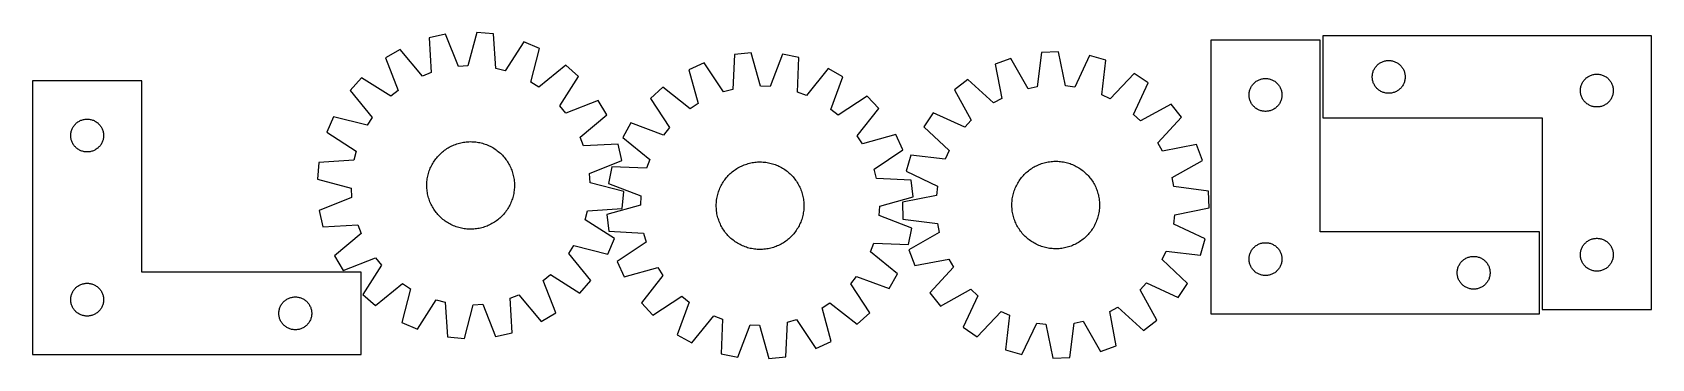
# Model space of a CAD drawing. Header units: millimetres. Extents: x 7 to 1485, y 7 to 305.
import ezdxf

# ---------------------------------------------------------------- set-up
doc = ezdxf.new("R2010")
doc.units = ezdxf.units.MM
doc.layers.add('CUT', color=7, linetype='CONTINUOUS', true_color=0x000000)

msp = doc.modelspace()

# ---------------------------------------------------------------- linework, layer by layer
at = {"layer": 'CUT'}
for p, q in [((383.773291, 302.994163), (368.753874, 299.655352)), ((368.753874, 299.655352), (370.536374, 267.941043)), ((395.594848, 273.511533), (383.773291, 302.994163)), ((412.257898, 304.752842), (404.152896, 274.039918)), ((427.573962, 303.286985), (412.257898, 304.752842)), ((429.706298, 271.594274), (427.573962, 303.286985)), ((455.207895, 296.15736), (438.008765, 269.452217)), ((469.321363, 290.030323), (455.207895, 296.15736)), ((1182.195252, 297.560332), (1082.195252, 297.560332)), ((1082.195252, 297.560332), (1082.195252, 47.560332)), ((1182.195252, 122.560332), (1182.195252, 297.560332)), ((1484.653468, 301.540563), (1184.653468, 301.540563)), ((1184.653468, 301.540563), (1184.653468, 226.540563)), ((1484.653468, 51.540563), (1484.653468, 301.540563)), ((342.206863, 289.180522), (328.954298, 281.363869)), ((328.954298, 281.363869), (340.449818, 251.752591)), ((362.560467, 264.793936), (342.206863, 289.180522)), ((461.555748, 259.229836), (469.321363, 290.030323)), ((647.408032, 284.376118), (645.835669, 252.650695)), ((662.695823, 286.112202), (647.408032, 284.376118)), ((671.341901, 255.547188), (662.695823, 286.112202)), ((691.207045, 284.856789), (679.907944, 255.170006)), ((706.283078, 281.783716), (691.207045, 284.856789)), ((705.060877, 250.042875), (706.283078, 281.783716)), ((899.862194, 280.875798), (885.413197, 275.588357)), ((915.462983, 253.206498), (899.862194, 280.875798)), ((927.867203, 286.369912), (923.876938, 254.857175)), ((943.242925, 286.933581), (927.867203, 286.369912)), ((949.529874, 255.797605), (943.242925, 286.933581)), ((971.575046, 283.50477), (958.042107, 254.767437)), ((986.37241, 279.289493), (971.575046, 283.50477)), ((370.536374, 267.941043), (362.560467, 264.793936)), ((404.152896, 274.039918), (395.594848, 273.511533)), ((438.008765, 269.452217), (429.706298, 271.594274)), ((493.39962, 274.710291), (468.789932, 254.627015)), ((504.928966, 264.521832), (493.39962, 274.710291)), ((619.904305, 276.759635), (605.901231, 270.384333)), ((605.901231, 270.384333), (614.20952, 239.725777)), ((637.572322, 250.362364), (619.904305, 276.759635)), ((733.010917, 271.779295), (713.091113, 247.0371)), ((746.399445, 264.197878), (733.010917, 271.779295)), ((885.413197, 275.588357), (891.356201, 244.384904)), ((982.730108, 247.734645), (986.37241, 279.289493)), ((1012.258297, 267.273393), (990.507384, 244.124473)), ((1025.028834, 258.691789), (1012.258297, 267.273393)), ((1229.73297, 265.582878), (1229.83215, 266.348922)), ((1229.83215, 266.348922), (1229.970633, 267.108844)), ((1229.970633, 267.108844), (1230.148053, 267.86063)), ((1230.148053, 267.86063), (1230.363938, 268.602285)), ((1230.363938, 268.602285), (1230.617716, 269.331844)), ((1230.617716, 269.331844), (1230.908715, 270.047371)), ((1230.908715, 270.047371), (1231.236162, 270.74697)), ((1231.236162, 270.74697), (1231.59919, 271.428784)), ((1231.59919, 271.428784), (1231.996835, 272.091006)), ((1231.996835, 272.091006), (1232.428043, 272.731879)), ((1232.428043, 272.731879), (1232.891671, 273.349705)), ((1232.891671, 273.349705), (1233.38649, 273.942845)), ((1233.38649, 273.942845), (1233.911186, 274.509725)), ((1233.911186, 274.509725), (1234.464368, 275.048843)), ((1234.464368, 275.048843), (1235.044571, 275.55877)), ((1235.044571, 275.55877), (1235.650254, 276.038152)), ((1235.650254, 276.038152), (1236.279813, 276.485718)), ((1236.279813, 276.485718), (1236.931576, 276.900282)), ((1236.931576, 276.900282), (1237.603817, 277.280745)), ((1237.603817, 277.280745), (1238.294753, 277.626097)), ((1238.294753, 277.626097), (1239.00255, 277.935422)), ((1239.00255, 277.935422), (1239.725333, 278.207901)), ((1239.725333, 278.207901), (1240.461184, 278.442811)), ((1240.461184, 278.442811), (1241.208152, 278.639529)), ((1241.208152, 278.639529), (1241.964257, 278.797532)), ((1241.964257, 278.797532), (1242.727493, 278.916403)), ((1242.727493, 278.916403), (1243.495837, 278.995826)), ((1243.495837, 278.995826), (1244.26725, 279.03559)), ((1244.26725, 279.03559), (1245.039687, 279.03559)), ((1245.039687, 279.03559), (1245.8111, 278.995826)), ((1245.8111, 278.995826), (1246.579444, 278.916403)), ((1246.579444, 278.916403), (1247.34268, 278.797532)), ((1247.34268, 278.797532), (1248.098785, 278.639529)), ((1248.098785, 278.639529), (1248.845753, 278.442811)), ((1248.845753, 278.442811), (1249.581604, 278.207901)), ((1249.581604, 278.207901), (1250.304387, 277.935422)), ((1250.304387, 277.935422), (1251.012184, 277.626097)), ((1251.012184, 277.626097), (1251.70312, 277.280745)), ((1251.70312, 277.280745), (1252.37536, 276.900282)), ((1252.37536, 276.900282), (1253.027124, 276.485718)), ((1253.027124, 276.485718), (1253.656683, 276.038152)), ((1253.656683, 276.038152), (1254.262366, 275.55877)), ((1254.262366, 275.55877), (1254.842569, 275.048843)), ((1254.842569, 275.048843), (1255.395751, 274.509725)), ((1255.395751, 274.509725), (1255.920447, 273.942845)), ((1255.920447, 273.942845), (1256.415266, 273.349705)), ((1256.415266, 273.349705), (1256.878894, 272.731879)), ((1256.878894, 272.731879), (1257.310102, 272.091006)), ((1257.310102, 272.091006), (1257.707747, 271.428784)), ((1257.707747, 271.428784), (1258.070775, 270.74697)), ((1258.070775, 270.74697), (1258.398222, 270.047371)), ((1258.398222, 270.047371), (1258.689221, 269.331844)), ((1258.689221, 269.331844), (1258.942999, 268.602285)), ((1258.942999, 268.602285), (1259.158884, 267.86063)), ((1259.158884, 267.86063), (1259.336304, 267.108844)), ((1259.336304, 267.108844), (1259.474787, 266.348922)), ((1259.474787, 266.348922), (1259.573967, 265.582878)), ((1430.461184, 265.942811), (1431.208152, 266.139529)), ((1431.208152, 266.139529), (1431.964257, 266.297532)), ((1431.964257, 266.297532), (1432.727493, 266.416403)), ((1432.727493, 266.416403), (1433.495837, 266.495826)), ((1433.495837, 266.495826), (1434.26725, 266.53559)), ((1434.26725, 266.53559), (1435.039687, 266.53559)), ((1435.039687, 266.53559), (1435.8111, 266.495826)), ((1435.8111, 266.495826), (1436.579444, 266.416403)), ((1436.579444, 266.416403), (1437.34268, 266.297532)), ((1437.34268, 266.297532), (1438.098785, 266.139529)), ((1438.098785, 266.139529), (1438.845753, 265.942811)), ((106.554169, 260.466582), (6.554169, 260.466582)), ((6.554169, 260.466582), (6.554169, 10.466582)), ((106.554169, 85.466582), (106.554169, 260.466582)), ((306.943492, 263.198236), (296.755032, 251.668889)), ((296.755032, 251.668889), (316.838309, 227.059201)), ((333.836789, 246.294823), (306.943492, 263.198236)), ((340.449818, 251.752591), (333.836789, 246.294823)), ((468.789932, 254.627015), (461.555748, 259.229836)), ((488.025554, 237.628535), (504.928966, 264.521832)), ((582.097255, 254.641509), (570.749617, 244.251049)), ((607.057743, 234.995929), (582.097255, 254.641509)), ((645.835669, 252.650695), (637.572322, 250.362364)), ((679.907944, 255.170006), (671.341901, 255.547188)), ((735.428604, 234.388226), (746.399445, 264.197878)), ((860.476625, 261.70912), (848.368721, 252.215479)), ((848.368721, 252.215479), (863.663251, 224.375721)), ((883.864141, 240.214962), (860.476625, 261.70912)), ((923.876938, 254.857175), (915.462983, 253.206498)), ((958.042107, 254.767437), (949.529874, 255.797605)), ((1011.813815, 229.806879), (1025.028834, 258.691789)), ((1117.512417, 250.628613), (1117.689836, 251.380399)), ((1117.689836, 251.380399), (1117.905721, 252.122055)), ((1117.905721, 252.122055), (1118.1595, 252.851614)), ((1118.1595, 252.851614), (1118.450499, 253.567141)), ((1118.450499, 253.567141), (1118.777946, 254.266739)), ((1118.777946, 254.266739), (1119.140974, 254.948553)), ((1119.140974, 254.948553), (1119.538619, 255.610775)), ((1119.538619, 255.610775), (1119.969827, 256.251649)), ((1119.969827, 256.251649), (1120.433455, 256.869475)), ((1120.433455, 256.869475), (1120.928273, 257.462614)), ((1120.928273, 257.462614), (1121.452969, 258.029495)), ((1121.452969, 258.029495), (1122.006152, 258.568613)), ((1122.006152, 258.568613), (1122.586354, 259.078539)), ((1122.586354, 259.078539), (1123.192038, 259.557921)), ((1123.192038, 259.557921), (1123.821596, 260.005488)), ((1123.821596, 260.005488), (1124.47336, 260.420052)), ((1124.47336, 260.420052), (1125.145601, 260.800514)), ((1125.145601, 260.800514), (1125.836536, 261.145866)), ((1125.836536, 261.145866), (1126.544334, 261.455192)), ((1126.544334, 261.455192), (1127.267116, 261.727671)), ((1127.267116, 261.727671), (1128.002968, 261.96258)), ((1128.002968, 261.96258), (1128.749936, 262.159298)), ((1128.749936, 262.159298), (1129.506041, 262.317302)), ((1129.506041, 262.317302), (1130.269277, 262.436173)), ((1130.269277, 262.436173), (1131.03762, 262.515595)), ((1131.03762, 262.515595), (1131.809033, 262.555359)), ((1131.809033, 262.555359), (1132.581471, 262.555359)), ((1132.581471, 262.555359), (1133.352884, 262.515595)), ((1133.352884, 262.515595), (1134.121227, 262.436173)), ((1134.121227, 262.436173), (1134.884464, 262.317302)), ((1134.884464, 262.317302), (1135.640568, 262.159298)), ((1135.640568, 262.159298), (1136.387537, 261.96258)), ((1136.387537, 261.96258), (1137.123388, 261.727671)), ((1137.123388, 261.727671), (1137.846171, 261.455192)), ((1137.846171, 261.455192), (1138.553968, 261.145866)), ((1138.553968, 261.145866), (1139.244903, 260.800514)), ((1139.244903, 260.800514), (1139.917144, 260.420052)), ((1139.917144, 260.420052), (1140.568908, 260.005488)), ((1140.568908, 260.005488), (1141.198466, 259.557921)), ((1141.198466, 259.557921), (1141.80415, 259.078539)), ((1141.80415, 259.078539), (1142.384352, 258.568613)), ((1142.384352, 258.568613), (1142.937535, 258.029495)), ((1142.937535, 258.029495), (1143.462231, 257.462614)), ((1143.462231, 257.462614), (1143.957049, 256.869475)), ((1143.957049, 256.869475), (1144.420677, 256.251649)), ((1144.420677, 256.251649), (1144.851886, 255.610775)), ((1144.851886, 255.610775), (1145.249531, 254.948553)), ((1145.249531, 254.948553), (1145.612558, 254.266739)), ((1145.612558, 254.266739), (1145.940006, 253.567141)), ((1145.940006, 253.567141), (1146.231004, 252.851614)), ((1146.231004, 252.851614), (1146.484783, 252.122055)), ((1146.484783, 252.122055), (1146.700668, 251.380399)), ((1146.700668, 251.380399), (1146.878087, 250.628613)), ((1229.653468, 264.040563), (1229.673357, 264.812744)), ((1229.673357, 263.268382), (1229.653468, 264.040563)), ((1229.673357, 264.812744), (1229.73297, 265.582878)), ((1229.73297, 262.498248), (1229.673357, 263.268382)), ((1229.83215, 261.732204), (1229.73297, 262.498248)), ((1229.970633, 260.972282), (1229.83215, 261.732204)), ((1230.148053, 260.220496), (1229.970633, 260.972282)), ((1230.363938, 259.47884), (1230.148053, 260.220496)), ((1230.617716, 258.749282), (1230.363938, 259.47884)), ((1230.908715, 258.033754), (1230.617716, 258.749282)), ((1231.236162, 257.334156), (1230.908715, 258.033754)), ((1231.59919, 256.652342), (1231.236162, 257.334156)), ((1231.996835, 255.99012), (1231.59919, 256.652342)), ((1232.428043, 255.349246), (1231.996835, 255.99012)), ((1232.891671, 254.731421), (1232.428043, 255.349246)), ((1233.38649, 254.138281), (1232.891671, 254.731421)), ((1233.911186, 253.571401), (1233.38649, 254.138281)), ((1234.464368, 253.032282), (1233.911186, 253.571401)), ((1235.044571, 252.522356), (1234.464368, 253.032282)), ((1235.650254, 252.042974), (1235.044571, 252.522356)), ((1236.279813, 251.595408), (1235.650254, 252.042974)), ((1236.931576, 251.180843), (1236.279813, 251.595408)), ((1253.027124, 251.595408), (1252.37536, 251.180843)), ((1253.656683, 252.042974), (1253.027124, 251.595408)), ((1254.262366, 252.522356), (1253.656683, 252.042974)), ((1254.842569, 253.032282), (1254.262366, 252.522356)), ((1255.395751, 253.571401), (1254.842569, 253.032282)), ((1255.920447, 254.138281), (1255.395751, 253.571401)), ((1256.415266, 254.731421), (1255.920447, 254.138281)), ((1256.878894, 255.349246), (1256.415266, 254.731421)), ((1257.310102, 255.99012), (1256.878894, 255.349246)), ((1257.707747, 256.652342), (1257.310102, 255.99012)), ((1258.070775, 257.334156), (1257.707747, 256.652342)), ((1258.398222, 258.033754), (1258.070775, 257.334156)), ((1258.689221, 258.749282), (1258.398222, 258.033754)), ((1258.942999, 259.47884), (1258.689221, 258.749282)), ((1259.158884, 260.220496), (1258.942999, 259.47884)), ((1259.336304, 260.972282), (1259.158884, 260.220496)), ((1259.474787, 261.732204), (1259.336304, 260.972282)), ((1259.573967, 262.498248), (1259.474787, 261.732204)), ((1259.573967, 265.582878), (1259.63358, 264.812744)), ((1259.63358, 263.268382), (1259.573967, 262.498248)), ((1259.63358, 264.812744), (1259.653468, 264.040563)), ((1259.653468, 264.040563), (1259.63358, 263.268382)), ((1419.653468, 251.540563), (1419.673357, 252.312744)), ((1419.673357, 250.768382), (1419.653468, 251.540563)), ((1419.673357, 252.312744), (1419.73297, 253.082878)), ((1419.73297, 253.082878), (1419.83215, 253.848922)), ((1419.83215, 253.848922), (1419.970633, 254.608844)), ((1419.970633, 254.608844), (1420.148053, 255.36063)), ((1420.148053, 255.36063), (1420.363938, 256.102285)), ((1420.363938, 256.102285), (1420.617716, 256.831844)), ((1420.617716, 256.831844), (1420.908715, 257.547371)), ((1420.908715, 257.547371), (1421.236162, 258.24697)), ((1421.236162, 258.24697), (1421.59919, 258.928784)), ((1421.59919, 258.928784), (1421.996835, 259.591006)), ((1421.996835, 259.591006), (1422.428043, 260.231879)), ((1422.428043, 260.231879), (1422.891671, 260.849705)), ((1422.891671, 260.849705), (1423.38649, 261.442845)), ((1423.38649, 261.442845), (1423.911186, 262.009725)), ((1423.911186, 262.009725), (1424.464368, 262.548843)), ((1424.464368, 262.548843), (1425.044571, 263.05877)), ((1425.044571, 263.05877), (1425.650254, 263.538152)), ((1425.650254, 263.538152), (1426.279813, 263.985718)), ((1426.279813, 263.985718), (1426.931576, 264.400282)), ((1426.931576, 264.400282), (1427.603817, 264.780745)), ((1427.603817, 264.780745), (1428.294753, 265.126097)), ((1428.294753, 265.126097), (1429.00255, 265.435422)), ((1429.00255, 265.435422), (1429.725333, 265.707901)), ((1429.725333, 265.707901), (1430.461184, 265.942811)), ((1438.845753, 265.942811), (1439.581604, 265.707901)), ((1439.581604, 265.707901), (1440.304387, 265.435422)), ((1440.304387, 265.435422), (1441.012184, 265.126097)), ((1441.012184, 265.126097), (1441.70312, 264.780745)), ((1441.70312, 264.780745), (1442.37536, 264.400282)), ((1442.37536, 264.400282), (1443.027124, 263.985718)), ((1443.027124, 263.985718), (1443.656683, 263.538152)), ((1443.656683, 263.538152), (1444.262366, 263.05877)), ((1444.262366, 263.05877), (1444.842569, 262.548843)), ((1444.842569, 262.548843), (1445.395751, 262.009725)), ((1445.395751, 262.009725), (1445.920447, 261.442845)), ((1445.920447, 261.442845), (1446.415266, 260.849705)), ((1446.415266, 260.849705), (1446.878894, 260.231879)), ((1446.878894, 260.231879), (1447.310102, 259.591006)), ((1447.310102, 259.591006), (1447.707747, 258.928784)), ((1447.707747, 258.928784), (1448.070775, 258.24697)), ((1448.070775, 258.24697), (1448.398222, 257.547371)), ((1448.398222, 257.547371), (1448.689221, 256.831844)), ((1448.689221, 256.831844), (1448.942999, 256.102285)), ((1448.942999, 256.102285), (1449.158884, 255.36063)), ((1449.158884, 255.36063), (1449.336304, 254.608844)), ((1449.336304, 254.608844), (1449.474787, 253.848922)), ((1449.474787, 253.848922), (1449.573967, 253.082878)), ((1449.573967, 253.082878), (1449.63358, 252.312744)), ((1449.63358, 252.312744), (1449.653468, 251.540563)), ((1449.653468, 251.540563), (1449.63358, 250.768382)), ((493.483321, 231.015506), (488.025554, 237.628535)), ((523.0946, 242.511025), (493.483321, 231.015506)), ((530.911253, 229.25846), (523.0946, 242.511025)), ((570.749617, 244.251049), (588.125284, 217.660431)), ((614.20952, 239.725777), (607.057743, 234.995929)), ((713.091113, 247.0371), (705.060877, 250.042875)), ((768.727594, 246.423752), (742.136976, 229.048085)), ((779.118054, 235.076114), (768.727594, 246.423752)), ((891.356201, 244.384904), (883.864141, 240.214962)), ((990.507384, 244.124473), (982.730108, 247.734645)), ((1045.934597, 239.264619), (1018.094839, 223.97009)), ((1055.428238, 227.156716), (1045.934597, 239.264619)), ((1117.195252, 247.560332), (1117.215141, 248.332514)), ((1117.215141, 246.788151), (1117.195252, 247.560332)), ((1117.215141, 248.332514), (1117.274754, 249.102647)), ((1117.274754, 246.018017), (1117.215141, 246.788151)), ((1117.274754, 249.102647), (1117.373934, 249.868691)), ((1117.373934, 245.251974), (1117.274754, 246.018017)), ((1117.373934, 249.868691), (1117.512417, 250.628613)), ((1117.512417, 244.492051), (1117.373934, 245.251974)), ((1117.689836, 243.740266), (1117.512417, 244.492051)), ((1117.905721, 242.99861), (1117.689836, 243.740266)), ((1118.1595, 242.269051), (1117.905721, 242.99861)), ((1118.450499, 241.553524), (1118.1595, 242.269051)), ((1118.777946, 240.853925), (1118.450499, 241.553524)), ((1119.140974, 240.172111), (1118.777946, 240.853925)), ((1119.538619, 239.509889), (1119.140974, 240.172111)), ((1119.969827, 238.869016), (1119.538619, 239.509889)), ((1120.433455, 238.25119), (1119.969827, 238.869016)), ((1120.928273, 237.658051), (1120.433455, 238.25119)), ((1121.452969, 237.09117), (1120.928273, 237.658051)), ((1122.006152, 236.552052), (1121.452969, 237.09117)), ((1122.586354, 236.042126), (1122.006152, 236.552052)), ((1142.384352, 236.552052), (1141.80415, 236.042126)), ((1142.937535, 237.09117), (1142.384352, 236.552052)), ((1143.462231, 237.658051), (1142.937535, 237.09117)), ((1143.957049, 238.25119), (1143.462231, 237.658051)), ((1144.420677, 238.869016), (1143.957049, 238.25119)), ((1144.851886, 239.509889), (1144.420677, 238.869016)), ((1145.249531, 240.172111), (1144.851886, 239.509889)), ((1145.612558, 240.853925), (1145.249531, 240.172111)), ((1145.940006, 241.553524), (1145.612558, 240.853925)), ((1146.231004, 242.269051), (1145.940006, 241.553524)), ((1146.484783, 242.99861), (1146.231004, 242.269051)), ((1146.700668, 243.740266), (1146.484783, 242.99861)), ((1146.878087, 244.492051), (1146.700668, 243.740266)), ((1146.878087, 250.628613), (1147.016571, 249.868691)), ((1147.016571, 245.251974), (1146.878087, 244.492051)), ((1147.016571, 249.868691), (1147.11575, 249.102647)), ((1147.11575, 246.018017), (1147.016571, 245.251974)), ((1147.11575, 249.102647), (1147.175364, 248.332514)), ((1147.175364, 246.788151), (1147.11575, 246.018017)), ((1147.175364, 248.332514), (1147.195252, 247.560332)), ((1147.195252, 247.560332), (1147.175364, 246.788151)), ((1237.603817, 250.800381), (1236.931576, 251.180843)), ((1238.294753, 250.455029), (1237.603817, 250.800381)), ((1239.00255, 250.145703), (1238.294753, 250.455029)), ((1239.725333, 249.873224), (1239.00255, 250.145703)), ((1240.461184, 249.638315), (1239.725333, 249.873224)), ((1241.208152, 249.441597), (1240.461184, 249.638315)), ((1241.964257, 249.283594), (1241.208152, 249.441597)), ((1242.727493, 249.164723), (1241.964257, 249.283594)), ((1243.495837, 249.0853), (1242.727493, 249.164723)), ((1244.26725, 249.045536), (1243.495837, 249.0853)), ((1245.039687, 249.045536), (1244.26725, 249.045536)), ((1245.8111, 249.0853), (1245.039687, 249.045536)), ((1246.579444, 249.164723), (1245.8111, 249.0853)), ((1247.34268, 249.283594), (1246.579444, 249.164723)), ((1248.098785, 249.441597), (1247.34268, 249.283594)), ((1248.845753, 249.638315), (1248.098785, 249.441597)), ((1249.581604, 249.873224), (1248.845753, 249.638315)), ((1250.304387, 250.145703), (1249.581604, 249.873224)), ((1251.012184, 250.455029), (1250.304387, 250.145703)), ((1251.70312, 250.800381), (1251.012184, 250.455029)), ((1252.37536, 251.180843), (1251.70312, 250.800381)), ((1419.73297, 249.998248), (1419.673357, 250.768382)), ((1419.83215, 249.232204), (1419.73297, 249.998248)), ((1419.970633, 248.472282), (1419.83215, 249.232204)), ((1420.148053, 247.720496), (1419.970633, 248.472282)), ((1420.363938, 246.97884), (1420.148053, 247.720496)), ((1420.617716, 246.249282), (1420.363938, 246.97884)), ((1420.908715, 245.533754), (1420.617716, 246.249282)), ((1421.236162, 244.834156), (1420.908715, 245.533754)), ((1421.59919, 244.152342), (1421.236162, 244.834156)), ((1421.996835, 243.49012), (1421.59919, 244.152342)), ((1422.428043, 242.849246), (1421.996835, 243.49012)), ((1422.891671, 242.231421), (1422.428043, 242.849246)), ((1423.38649, 241.638281), (1422.891671, 242.231421)), ((1423.911186, 241.071401), (1423.38649, 241.638281)), ((1424.464368, 240.532282), (1423.911186, 241.071401)), ((1425.044571, 240.022356), (1424.464368, 240.532282)), ((1425.650254, 239.542974), (1425.044571, 240.022356)), ((1426.279813, 239.095408), (1425.650254, 239.542974)), ((1426.931576, 238.680843), (1426.279813, 239.095408)), ((1427.603817, 238.300381), (1426.931576, 238.680843)), ((1428.294753, 237.955029), (1427.603817, 238.300381)), ((1429.00255, 237.645703), (1428.294753, 237.955029)), ((1429.725333, 237.373224), (1429.00255, 237.645703)), ((1430.461184, 237.138315), (1429.725333, 237.373224)), ((1431.208152, 236.941597), (1430.461184, 237.138315)), ((1431.964257, 236.783594), (1431.208152, 236.941597)), ((1432.727493, 236.664723), (1431.964257, 236.783594)), ((1433.495837, 236.5853), (1432.727493, 236.664723)), ((1434.26725, 236.545536), (1433.495837, 236.5853)), ((1435.039687, 236.545536), (1434.26725, 236.545536)), ((1435.8111, 236.5853), (1435.039687, 236.545536)), ((1436.579444, 236.664723), (1435.8111, 236.5853)), ((1437.34268, 236.783594), (1436.579444, 236.664723)), ((1438.098785, 236.941597), (1437.34268, 236.783594)), ((1438.845753, 237.138315), (1438.098785, 236.941597)), ((1439.581604, 237.373224), (1438.845753, 237.138315)), ((1440.304387, 237.645703), (1439.581604, 237.373224)), ((1441.012184, 237.955029), (1440.304387, 237.645703)), ((1441.70312, 238.300381), (1441.012184, 237.955029)), ((1442.37536, 238.680843), (1441.70312, 238.300381)), ((1443.027124, 239.095408), (1442.37536, 238.680843)), ((1443.656683, 239.542974), (1443.027124, 239.095408)), ((1444.262366, 240.022356), (1443.656683, 239.542974)), ((1444.842569, 240.532282), (1444.262366, 240.022356)), ((1445.395751, 241.071401), (1444.842569, 240.532282)), ((1445.920447, 241.638281), (1445.395751, 241.071401)), ((1446.415266, 242.231421), (1445.920447, 241.638281)), ((1446.878894, 242.849246), (1446.415266, 242.231421)), ((1447.310102, 243.49012), (1446.878894, 242.849246)), ((1447.707747, 244.152342), (1447.310102, 243.49012)), ((1448.070775, 244.834156), (1447.707747, 244.152342)), ((1448.398222, 245.533754), (1448.070775, 244.834156)), ((1448.689221, 246.249282), (1448.398222, 245.533754)), ((1448.942999, 246.97884), (1448.689221, 246.249282)), ((1449.158884, 247.720496), (1448.942999, 246.97884)), ((1449.336304, 248.472282), (1449.158884, 247.720496)), ((1449.474787, 249.232204), (1449.336304, 248.472282)), ((1449.573967, 249.998248), (1449.474787, 249.232204)), ((1449.63358, 250.768382), (1449.573967, 249.998248)), ((46.365069, 221.474863), (46.945272, 221.984789)), ((46.945272, 221.984789), (47.550955, 222.464171)), ((47.550955, 222.464171), (48.180514, 222.911738)), ((48.180514, 222.911738), (48.832277, 223.326302)), ((48.832277, 223.326302), (49.504518, 223.706764)), ((49.504518, 223.706764), (50.195454, 224.052116)), ((50.195454, 224.052116), (50.903251, 224.361442)), ((50.903251, 224.361442), (51.626034, 224.633921)), ((51.626034, 224.633921), (52.361885, 224.86883)), ((52.361885, 224.86883), (53.108853, 225.065548)), ((53.108853, 225.065548), (53.864958, 225.223552)), ((53.864958, 225.223552), (54.628194, 225.342423)), ((54.628194, 225.342423), (55.396537, 225.421845)), ((55.396537, 225.421845), (56.167951, 225.461609)), ((56.167951, 225.461609), (56.940388, 225.461609)), ((56.940388, 225.461609), (57.711801, 225.421845)), ((57.711801, 225.421845), (58.480145, 225.342423)), ((58.480145, 225.342423), (59.243381, 225.223552)), ((59.243381, 225.223552), (59.999486, 225.065548)), ((59.999486, 225.065548), (60.746454, 224.86883)), ((60.746454, 224.86883), (61.482305, 224.633921)), ((61.482305, 224.633921), (62.205088, 224.361442)), ((62.205088, 224.361442), (62.912885, 224.052116)), ((62.912885, 224.052116), (63.603821, 223.706764)), ((63.603821, 223.706764), (64.276061, 223.326302)), ((64.276061, 223.326302), (64.927825, 222.911738)), ((64.927825, 222.911738), (65.557384, 222.464171)), ((65.557384, 222.464171), (66.163067, 221.984789)), ((66.163067, 221.984789), (66.743269, 221.474863)), ((281.435001, 227.590632), (275.307964, 213.477164)), ((312.235488, 219.825017), (281.435001, 227.590632)), ((316.838309, 227.059201), (312.235488, 219.825017)), ((506.524667, 208.904857), (530.911253, 229.25846)), ((552.97549, 221.922899), (545.394074, 208.534372)), ((582.785143, 210.952058), (552.97549, 221.922899)), ((742.136976, 229.048085), (735.428604, 234.388226)), ((759.472475, 210.115626), (779.118054, 235.076114)), ((828.941552, 231.309716), (820.359948, 218.539179)), ((857.826462, 218.094697), (828.941552, 231.309716)), ((863.663251, 224.375721), (857.826462, 218.094697)), ((1018.094839, 223.97009), (1011.813815, 229.806879)), ((1033.93408, 203.7692), (1055.428238, 227.156716)), ((1123.192038, 235.562744), (1122.586354, 236.042126)), ((1123.821596, 235.115177), (1123.192038, 235.562744)), ((1124.47336, 234.700613), (1123.821596, 235.115177)), ((1125.145601, 234.32015), (1124.47336, 234.700613)), ((1125.836536, 233.974798), (1125.145601, 234.32015)), ((1126.544334, 233.665473), (1125.836536, 233.974798)), ((1127.267116, 233.392994), (1126.544334, 233.665473)), ((1128.002968, 233.158084), (1127.267116, 233.392994)), ((1128.749936, 232.961367), (1128.002968, 233.158084)), ((1129.506041, 232.803363), (1128.749936, 232.961367)), ((1130.269277, 232.684492), (1129.506041, 232.803363)), ((1131.03762, 232.605069), (1130.269277, 232.684492)), ((1131.809033, 232.565305), (1131.03762, 232.605069)), ((1132.581471, 232.565305), (1131.809033, 232.565305)), ((1133.352884, 232.605069), (1132.581471, 232.565305)), ((1134.121227, 232.684492), (1133.352884, 232.605069)), ((1134.884464, 232.803363), (1134.121227, 232.684492)), ((1135.640568, 232.961367), (1134.884464, 232.803363)), ((1136.387537, 233.158084), (1135.640568, 232.961367)), ((1137.123388, 233.392994), (1136.387537, 233.158084)), ((1137.846171, 233.665473), (1137.123388, 233.392994)), ((1138.553968, 233.974798), (1137.846171, 233.665473)), ((1139.244903, 234.32015), (1138.553968, 233.974798)), ((1139.917144, 234.700613), (1139.244903, 234.32015)), ((1140.568908, 235.115177), (1139.917144, 234.700613)), ((1141.198466, 235.562744), (1140.568908, 235.115177)), ((1141.80415, 236.042126), (1141.198466, 235.562744)), ((1184.653468, 226.540563), (1384.653468, 226.540563)), ((1384.653468, 226.540563), (1384.653468, 51.540563)), ((41.554169, 210.466582), (41.574058, 211.238764)), ((41.574058, 209.694401), (41.554169, 210.466582)), ((41.574058, 211.238764), (41.633671, 212.008897)), ((41.633671, 208.924267), (41.574058, 209.694401)), ((41.633671, 212.008897), (41.732851, 212.774941)), ((41.732851, 208.158224), (41.633671, 208.924267)), ((41.732851, 212.774941), (41.871334, 213.534863)), ((41.871334, 207.398301), (41.732851, 208.158224)), ((41.871334, 213.534863), (42.048754, 214.286649)), ((42.048754, 206.646516), (41.871334, 207.398301)), ((42.048754, 214.286649), (42.264639, 215.028305)), ((42.264639, 215.028305), (42.518417, 215.757864)), ((42.518417, 215.757864), (42.809416, 216.473391)), ((42.809416, 216.473391), (43.136863, 217.172989)), ((43.136863, 217.172989), (43.499891, 217.854803)), ((43.499891, 217.854803), (43.897536, 218.517025)), ((43.897536, 218.517025), (44.328744, 219.157899)), ((44.328744, 219.157899), (44.792372, 219.775725)), ((44.792372, 219.775725), (45.28719, 220.368864)), ((45.28719, 220.368864), (45.811887, 220.935745)), ((45.811887, 220.935745), (46.365069, 221.474863)), ((66.743269, 221.474863), (67.296452, 220.935745)), ((67.296452, 220.935745), (67.821148, 220.368864)), ((67.821148, 220.368864), (68.315966, 219.775725)), ((68.315966, 219.775725), (68.779594, 219.157899)), ((68.779594, 219.157899), (69.210803, 218.517025)), ((69.210803, 218.517025), (69.608448, 217.854803)), ((69.608448, 217.854803), (69.971476, 217.172989)), ((69.971476, 217.172989), (70.298923, 216.473391)), ((70.298923, 216.473391), (70.589922, 215.757864)), ((70.589922, 215.757864), (70.8437, 215.028305)), ((70.8437, 215.028305), (71.059585, 214.286649)), ((71.059585, 214.286649), (71.237005, 213.534863)), ((71.237005, 207.398301), (71.059585, 206.646516)), ((71.237005, 213.534863), (71.375488, 212.774941)), ((71.375488, 208.158224), (71.237005, 207.398301)), ((71.375488, 212.774941), (71.474668, 212.008897)), ((71.474668, 208.924267), (71.375488, 208.158224)), ((71.474668, 212.008897), (71.534281, 211.238764)), ((71.534281, 209.694401), (71.474668, 208.924267)), ((71.534281, 211.238764), (71.554169, 210.466582)), ((71.554169, 210.466582), (71.534281, 209.694401)), ((275.307964, 213.477164), (302.013107, 196.278034)), ((509.671773, 200.92895), (506.524667, 208.904857)), ((545.394074, 208.534372), (570.136268, 188.614568)), ((588.125284, 217.660431), (582.785143, 210.952058)), ((764.202322, 202.963849), (759.472475, 210.115626)), ((794.860878, 211.272137), (764.202322, 202.963849)), ((801.23618, 197.269064), (794.860878, 211.272137)), ((820.359948, 218.539179), (843.508868, 196.788266)), ((42.264639, 205.90486), (42.048754, 206.646516)), ((42.518417, 205.175301), (42.264639, 205.90486)), ((42.809416, 204.459774), (42.518417, 205.175301)), ((43.136863, 203.760175), (42.809416, 204.459774)), ((43.499891, 203.078361), (43.136863, 203.760175)), ((43.897536, 202.416139), (43.499891, 203.078361)), ((44.328744, 201.775266), (43.897536, 202.416139)), ((44.792372, 201.15744), (44.328744, 201.775266)), ((45.28719, 200.564301), (44.792372, 201.15744)), ((45.811887, 199.99742), (45.28719, 200.564301)), ((46.365069, 199.458302), (45.811887, 199.99742)), ((46.945272, 198.948376), (46.365069, 199.458302)), ((47.550955, 198.468994), (46.945272, 198.948376)), ((48.180514, 198.021427), (47.550955, 198.468994)), ((48.832277, 197.606863), (48.180514, 198.021427)), ((49.504518, 197.2264), (48.832277, 197.606863)), ((50.195454, 196.881048), (49.504518, 197.2264)), ((50.903251, 196.571723), (50.195454, 196.881048)), ((51.626034, 196.299244), (50.903251, 196.571723)), ((52.361885, 196.064334), (51.626034, 196.299244)), ((53.108853, 195.867617), (52.361885, 196.064334)), ((53.864958, 195.709613), (53.108853, 195.867617)), ((54.628194, 195.590742), (53.864958, 195.709613)), ((55.396537, 195.511319), (54.628194, 195.590742)), ((56.167951, 195.471555), (55.396537, 195.511319)), ((56.940388, 195.471555), (56.167951, 195.471555)), ((57.711801, 195.511319), (56.940388, 195.471555)), ((58.480145, 195.590742), (57.711801, 195.511319)), ((59.243381, 195.709613), (58.480145, 195.590742)), ((59.999486, 195.867617), (59.243381, 195.709613)), ((60.746454, 196.064334), (59.999486, 195.867617)), ((61.482305, 196.299244), (60.746454, 196.064334)), ((62.205088, 196.571723), (61.482305, 196.299244)), ((62.912885, 196.881048), (62.205088, 196.571723)), ((63.603821, 197.2264), (62.912885, 196.881048)), ((64.276061, 197.606863), (63.603821, 197.2264)), ((64.927825, 198.021427), (64.276061, 197.606863)), ((65.557384, 198.468994), (64.927825, 198.021427)), ((66.163067, 198.948376), (65.557384, 198.468994)), ((66.743269, 199.458302), (66.163067, 198.948376)), ((67.296452, 199.99742), (66.743269, 199.458302)), ((67.821148, 200.564301), (67.296452, 199.99742)), ((68.315966, 201.15744), (67.821148, 200.564301)), ((68.779594, 201.775266), (68.315966, 201.15744)), ((69.210803, 202.416139), (68.779594, 201.775266)), ((69.608448, 203.078361), (69.210803, 202.416139)), ((69.971476, 203.760175), (69.608448, 203.078361)), ((70.298923, 204.459774), (69.971476, 203.760175)), ((70.589922, 205.175301), (70.298923, 204.459774)), ((70.8437, 205.90486), (70.589922, 205.175301)), ((71.059585, 206.646516), (70.8437, 205.90486)), ((302.013107, 196.278034), (299.871049, 187.975567)), ((377.256881, 192.053638), (378.125303, 192.96185)), ((378.125303, 192.96185), (379.021824, 193.842337)), ((379.021824, 193.842337), (379.945559, 194.694229)), ((379.945559, 194.694229), (380.895597, 195.516686)), ((380.895597, 195.516686), (381.871, 196.308895)), ((381.871, 196.308895), (382.870806, 197.070075)), ((382.870806, 197.070075), (383.894028, 197.799475)), ((383.894028, 197.799475), (384.939655, 198.496375)), ((384.939655, 198.496375), (386.006657, 199.160087)), ((386.006657, 199.160087), (387.093981, 199.789956)), ((387.093981, 199.789956), (388.200552, 200.385361)), ((388.200552, 200.385361), (389.325279, 200.945713)), ((389.325279, 200.945713), (390.467053, 201.470461)), ((390.467053, 201.470461), (391.624746, 201.959086)), ((391.624746, 201.959086), (392.797215, 202.411105)), ((392.797215, 202.411105), (393.983305, 202.826074)), ((393.983305, 202.826074), (395.181843, 203.203581)), ((395.181843, 203.203581), (396.391648, 203.543256)), ((396.391648, 203.543256), (397.611526, 203.844762)), ((397.611526, 203.844762), (398.840272, 204.107801)), ((398.840272, 204.107801), (400.076674, 204.332116)), ((400.076674, 204.332116), (401.319512, 204.517483)), ((401.319512, 204.517483), (402.567559, 204.66372)), ((402.567559, 204.66372), (403.819583, 204.770683)), ((403.819583, 204.770683), (405.07435, 204.838266)), ((405.07435, 204.838266), (406.33062, 204.866403)), ((406.33062, 204.866403), (407.587155, 204.855065)), ((407.587155, 204.855065), (408.842713, 204.804264)), ((408.842713, 204.804264), (410.096056, 204.71405)), ((410.096056, 204.71405), (411.345946, 204.584513)), ((411.345946, 204.584513), (412.591151, 204.415779)), ((412.591151, 204.415779), (413.830442, 204.208015)), ((413.830442, 204.208015), (415.062595, 203.961428)), ((415.062595, 203.961428), (416.286395, 203.676258)), ((416.286395, 203.676258), (417.500633, 203.35279)), ((417.500633, 203.35279), (418.704112, 202.99134)), ((418.704112, 202.99134), (419.895643, 202.592267)), ((419.895643, 202.592267), (421.074052, 202.155964)), ((421.074052, 202.155964), (422.238174, 201.682861)), ((422.238174, 201.682861), (423.386861, 201.173426)), ((423.386861, 201.173426), (424.51898, 200.628161)), ((424.51898, 200.628161), (425.633413, 200.047604)), ((425.633413, 200.047604), (426.729061, 199.432329)), ((426.729061, 199.432329), (427.804841, 198.782942)), ((427.804841, 198.782942), (428.859693, 198.100085)), ((428.859693, 198.100085), (429.892575, 197.384431)), ((429.892575, 197.384431), (430.902469, 196.636686)), ((430.902469, 196.636686), (431.888377, 195.857589)), ((431.888377, 195.857589), (432.849326, 195.047908)), ((432.849326, 195.047908), (433.784368, 194.208442)), ((433.784368, 194.208442), (434.692581, 193.340021)), ((434.692581, 193.340021), (435.573068, 192.4435)), ((435.573068, 192.4435), (436.42496, 191.519765)), ((541.386083, 202.71145), (509.671773, 200.92895)), ((544.724894, 187.692033), (541.386083, 202.71145)), ((774.838909, 179.601047), (801.23618, 197.269064)), ((808.343848, 192.653292), (804.128571, 177.855928)), ((839.898696, 189.01099), (808.343848, 192.653292)), ((843.508868, 196.788266), (839.898696, 189.01099)), ((1038.104022, 196.27714), (1033.93408, 203.7692)), ((1069.307475, 202.220144), (1038.104022, 196.27714)), ((1074.594916, 187.771147), (1069.307475, 202.220144)), ((268.178339, 185.843231), (266.712482, 170.527167)), ((299.871049, 187.975567), (268.178339, 185.843231)), ((368.473983, 176.973381), (368.873057, 178.164912)), ((368.873057, 178.164912), (369.30936, 179.343321)), ((369.30936, 179.343321), (369.782463, 180.507443)), ((369.782463, 180.507443), (370.291898, 181.656131)), ((370.291898, 181.656131), (370.837163, 182.788249)), ((370.837163, 182.788249), (371.417719, 183.902682)), ((371.417719, 183.902682), (372.032994, 184.99833)), ((372.032994, 184.99833), (372.682381, 186.07411)), ((372.682381, 186.07411), (373.365239, 187.128962)), ((373.365239, 187.128962), (374.080893, 188.161844)), ((374.080893, 188.161844), (374.828638, 189.171738)), ((374.828638, 189.171738), (375.607735, 190.157646)), ((375.607735, 190.157646), (376.417416, 191.118595)), ((376.417416, 191.118595), (377.256881, 192.053638)), ((436.42496, 191.519765), (437.247417, 190.569727)), ((437.247417, 190.569727), (438.039626, 189.594323)), ((438.039626, 189.594323), (438.800806, 188.594518)), ((438.800806, 188.594518), (439.530206, 187.571296)), ((439.530206, 187.571296), (440.227106, 186.525668)), ((440.227106, 186.525668), (440.890818, 185.458666)), ((440.890818, 185.458666), (441.520687, 184.371343)), ((441.520687, 184.371343), (442.116092, 183.264772)), ((442.116092, 183.264772), (442.676444, 182.140044)), ((442.676444, 182.140044), (443.201192, 180.998271)), ((443.201192, 180.998271), (443.689817, 179.840578)), ((443.689817, 179.840578), (444.141836, 178.668108)), ((444.141836, 178.668108), (444.556805, 177.482019)), ((444.556805, 177.482019), (444.934312, 176.28348)), ((515.242263, 175.870475), (544.724894, 187.692033)), ((535.389653, 181.806533), (532.31658, 166.7305)), ((567.130493, 180.584332), (535.389653, 181.806533)), ((570.136268, 188.614568), (567.130493, 180.584332)), ((645.474185, 177.289297), (646.458571, 178.070316)), ((646.458571, 178.070316), (647.467003, 178.82003)), ((647.467003, 178.82003), (648.498487, 179.537698)), ((648.498487, 179.537698), (649.552004, 180.222613)), ((649.552004, 180.222613), (650.626516, 180.874097)), ((650.626516, 180.874097), (651.72096, 181.491509)), ((651.72096, 181.491509), (652.834258, 182.074239)), ((652.834258, 182.074239), (653.965311, 182.621712)), ((653.965311, 182.621712), (655.113002, 183.133388)), ((655.113002, 183.133388), (656.276199, 183.608761)), ((656.276199, 183.608761), (657.453754, 184.047363)), ((657.453754, 184.047363), (658.644505, 184.44876)), ((658.644505, 184.44876), (659.847276, 184.812558)), ((659.847276, 184.812558), (661.060881, 185.138395)), ((661.060881, 185.138395), (662.284121, 185.425952)), ((662.284121, 185.425952), (663.515791, 185.674943)), ((663.515791, 185.674943), (664.754674, 185.885125)), ((664.754674, 185.885125), (665.999547, 186.056288)), ((665.999547, 186.056288), (667.249183, 186.188264)), ((667.249183, 186.188264), (668.502347, 186.280923)), ((668.502347, 186.280923), (669.757804, 186.334174)), ((669.757804, 186.334174), (671.014314, 186.347963)), ((671.014314, 186.347963), (672.270636, 186.322278)), ((672.270636, 186.322278), (673.525533, 186.257144)), ((673.525533, 186.257144), (674.777764, 186.152624)), ((674.777764, 186.152624), (676.026094, 186.008822)), ((676.026094, 186.008822), (677.269291, 185.825881)), ((677.269291, 185.825881), (678.506128, 185.60398)), ((678.506128, 185.60398), (679.735385, 185.343338)), ((679.735385, 185.343338), (680.955849, 185.044213)), ((680.955849, 185.044213), (682.166314, 184.7069)), ((682.166314, 184.7069), (683.365587, 184.331732)), ((683.365587, 184.331732), (684.552484, 183.919078)), ((684.552484, 183.919078), (685.725833, 183.469348)), ((685.725833, 183.469348), (686.884478, 182.982983)), ((686.884478, 182.982983), (688.027273, 182.460464)), ((688.027273, 182.460464), (689.153091, 181.902307)), ((689.153091, 181.902307), (690.260822, 181.309063)), ((690.260822, 181.309063), (691.349373, 180.681317)), ((691.349373, 180.681317), (692.417668, 180.019688)), ((692.417668, 180.019688), (693.464653, 179.32483)), ((693.464653, 179.32483), (694.489296, 178.597428)), ((694.489296, 178.597428), (695.490586, 177.8382)), ((695.490586, 177.8382), (696.467533, 177.047896)), ((777.127241, 171.337699), (774.838909, 179.601047)), ((804.128571, 177.855928), (832.865904, 164.322989)), ((913.83353, 176.612963), (914.778288, 177.441479)), ((914.778288, 177.441479), (915.748605, 178.239911)), ((915.748605, 178.239911), (916.743521, 179.00747)), ((916.743521, 179.00747), (917.762057, 179.7434)), ((917.762057, 179.7434), (918.803206, 180.446973)), ((918.803206, 180.446973), (919.865941, 181.117496)), ((919.865941, 181.117496), (920.949213, 181.754307)), ((920.949213, 181.754307), (922.051953, 182.356777)), ((922.051953, 182.356777), (923.173074, 182.924312)), ((923.173074, 182.924312), (924.311468, 183.456352)), ((924.311468, 183.456352), (925.466011, 183.952372)), ((925.466011, 183.952372), (926.635566, 184.411881)), ((926.635566, 184.411881), (927.818977, 184.834427)), ((927.818977, 184.834427), (929.015076, 185.219593)), ((929.015076, 185.219593), (930.222684, 185.566999)), ((930.222684, 185.566999), (931.440608, 185.876301)), ((931.440608, 185.876301), (932.667647, 186.147194)), ((932.667647, 186.147194), (933.902589, 186.379412)), ((933.902589, 186.379412), (935.144215, 186.572725)), ((935.144215, 186.572725), (936.391302, 186.726942)), ((936.391302, 186.726942), (937.642617, 186.84191)), ((937.642617, 186.84191), (938.896925, 186.917518)), ((938.896925, 186.917518), (940.15299, 186.953689)), ((940.15299, 186.953689), (941.409571, 186.950389)), ((941.409571, 186.950389), (942.665428, 186.907619)), ((942.665428, 186.907619), (943.919323, 186.825424)), ((943.919323, 186.825424), (945.170016, 186.703883)), ((945.170016, 186.703883), (946.416275, 186.543118)), ((946.416275, 186.543118), (947.656869, 186.343285)), ((947.656869, 186.343285), (948.890574, 186.104583)), ((948.890574, 186.104583), (950.116173, 185.827247)), ((950.116173, 185.827247), (951.332455, 185.511552)), ((951.332455, 185.511552), (952.538221, 185.157807)), ((952.538221, 185.157807), (953.732281, 184.766363)), ((953.732281, 184.766363), (954.913456, 184.337606)), ((954.913456, 184.337606), (956.08058, 183.871959)), ((956.08058, 183.871959), (957.232503, 183.369881)), ((957.232503, 183.369881), (958.368086, 182.831869)), ((958.368086, 182.831869), (959.486209, 182.258452)), ((959.486209, 182.258452), (960.58577, 181.650197)), ((960.58577, 181.650197), (961.665682, 181.007705)), ((961.665682, 181.007705), (962.72488, 180.331608)), ((962.72488, 180.331608), (963.762318, 179.622575)), ((963.762318, 179.622575), (964.776974, 178.881305)), ((964.776974, 178.881305), (965.767845, 178.10853)), ((965.767845, 178.10853), (966.733953, 177.305012)), ((1046.925616, 172.170358), (1074.594916, 187.771147)), ((266.712482, 170.527167), (297.425406, 162.422165)), ((366.598921, 164.59989), (366.610259, 165.856424)), ((366.627058, 163.343619), (366.598921, 164.59989)), ((366.610259, 165.856424), (366.66106, 167.111982)), ((366.694641, 162.088853), (366.627058, 163.343619)), ((366.66106, 167.111982), (366.751273, 168.365325)), ((366.751273, 168.365325), (366.880811, 169.615215)), ((366.880811, 169.615215), (367.049545, 170.860421)), ((367.049545, 170.860421), (367.257308, 172.099711)), ((367.257308, 172.099711), (367.503896, 173.331864)), ((367.503896, 173.331864), (367.789065, 174.555664)), ((367.789065, 174.555664), (368.112534, 175.769902)), ((368.112534, 175.769902), (368.473983, 176.973381)), ((444.934312, 176.28348), (445.273987, 175.073675)), ((445.273987, 175.073675), (445.575492, 173.853798)), ((445.575492, 173.853798), (445.838532, 172.625052)), ((445.838532, 172.625052), (446.062846, 171.38865)), ((446.062846, 171.38865), (446.248214, 170.145812)), ((446.248214, 170.145812), (446.394451, 168.897765)), ((446.394451, 168.897765), (446.501414, 167.64574)), ((446.534995, 162.622611), (446.444781, 161.369268)), ((446.501414, 167.64574), (446.568997, 166.390974)), ((446.585796, 163.878169), (446.534995, 162.622611)), ((446.568997, 166.390974), (446.597133, 165.134703)), ((446.597133, 165.134703), (446.585796, 163.878169)), ((515.770649, 167.312428), (515.242263, 175.870475)), ((546.483573, 159.207425), (515.770649, 167.312428)), ((532.31658, 166.7305), (562.003363, 155.431399)), ((634.190386, 162.407932), (634.712905, 163.550728)), ((634.712905, 163.550728), (635.271061, 164.676546)), ((635.271061, 164.676546), (635.864306, 165.784277)), ((635.864306, 165.784277), (636.492052, 166.872827)), ((636.492052, 166.872827), (637.153681, 167.941122)), ((637.153681, 167.941122), (637.848539, 168.988108)), ((637.848539, 168.988108), (638.575941, 170.012751)), ((638.575941, 170.012751), (639.335169, 171.01404)), ((639.335169, 171.01404), (640.125473, 171.990987)), ((640.125473, 171.990987), (640.946074, 172.942628)), ((640.946074, 172.942628), (641.796162, 173.868024)), ((641.796162, 173.868024), (642.674898, 174.766261)), ((642.674898, 174.766261), (643.581415, 175.636454)), ((643.581415, 175.636454), (644.514817, 176.477742)), ((644.514817, 176.477742), (645.474185, 177.289297)), ((696.467533, 177.047896), (697.419174, 176.227294)), ((697.419174, 176.227294), (698.344569, 175.377206)), ((698.344569, 175.377206), (699.242807, 174.498471)), ((699.242807, 174.498471), (700.112999, 173.591954)), ((700.112999, 173.591954), (700.954287, 172.658551)), ((700.954287, 172.658551), (701.765842, 171.699184)), ((701.765842, 171.699184), (702.546861, 170.714798)), ((702.546861, 170.714798), (703.296575, 169.706366)), ((703.296575, 169.706366), (704.014243, 168.674882)), ((704.014243, 168.674882), (704.699158, 167.621364)), ((704.699158, 167.621364), (705.350643, 166.546853)), ((705.350643, 166.546853), (705.968055, 165.452408)), ((705.968055, 165.452408), (706.550785, 164.33911)), ((706.550785, 164.33911), (707.098258, 163.208057)), ((707.098258, 163.208057), (707.609933, 162.060366)), ((808.852663, 169.765336), (777.127241, 171.337699)), ((810.588748, 154.477545), (808.852663, 169.765336)), ((832.865904, 164.322989), (831.835736, 155.810756)), ((903.761382, 162.361462), (904.263459, 163.513385)), ((904.263459, 163.513385), (904.801472, 164.648968)), ((904.801472, 164.648968), (905.374889, 165.767091)), ((905.374889, 165.767091), (905.983144, 166.866652)), ((905.983144, 166.866652), (906.625636, 167.946564)), ((906.625636, 167.946564), (907.301733, 169.005762)), ((907.301733, 169.005762), (908.010766, 170.0432)), ((908.010766, 170.0432), (908.752036, 171.057856)), ((908.752036, 171.057856), (909.524811, 172.048727)), ((909.524811, 172.048727), (910.328329, 173.014835)), ((910.328329, 173.014835), (911.161797, 173.955228)), ((911.161797, 173.955228), (912.024392, 174.868976)), ((912.024392, 174.868976), (912.915263, 175.75518)), ((912.915263, 175.75518), (913.83353, 176.612963)), ((966.733953, 177.305012), (967.674346, 176.471544)), ((967.674346, 176.471544), (968.588095, 175.608949)), ((968.588095, 175.608949), (969.474298, 174.718078)), ((969.474298, 174.718078), (970.332081, 173.799811)), ((970.332081, 173.799811), (971.160597, 172.855053)), ((971.160597, 172.855053), (971.959029, 171.884736)), ((971.959029, 171.884736), (972.726588, 170.88982)), ((972.726588, 170.88982), (973.462518, 169.871284)), ((973.462518, 169.871284), (974.166091, 168.830135)), ((974.166091, 168.830135), (974.836614, 167.7674)), ((974.836614, 167.7674), (975.473425, 166.684128)), ((975.473425, 166.684128), (976.075895, 165.581388)), ((976.075895, 165.581388), (976.64343, 164.460267)), ((976.64343, 164.460267), (977.17547, 163.321873)), ((977.17547, 163.321873), (977.67149, 162.167329)), ((1048.576293, 163.756403), (1046.925616, 172.170358)), ((1080.08903, 159.766138), (1048.576293, 163.756403)), ((297.953791, 153.864117), (268.47116, 142.04256)), ((297.425406, 162.422165), (297.953791, 153.864117)), ((366.801604, 160.836828), (366.694641, 162.088853)), ((366.947841, 159.588781), (366.801604, 160.836828)), ((367.133208, 158.345943), (366.947841, 159.588781)), ((367.357522, 157.109541), (367.133208, 158.345943)), ((367.620562, 155.880795), (367.357522, 157.109541)), ((367.922068, 154.660917), (367.620562, 155.880795)), ((368.261742, 153.451112), (367.922068, 154.660917)), ((368.63925, 152.252574), (368.261742, 153.451112)), ((369.054218, 151.066484), (368.63925, 152.252574)), ((369.506238, 149.894015), (369.054218, 151.066484)), ((369.994863, 148.736322), (369.506238, 149.894015)), ((370.51961, 147.594548), (369.994863, 148.736322)), ((442.904157, 148.078462), (442.358892, 146.946343)), ((443.413592, 149.22715), (442.904157, 148.078462)), ((443.886695, 150.391272), (443.413592, 149.22715)), ((444.322998, 151.56968), (443.886695, 150.391272)), ((444.722071, 152.761212), (444.322998, 151.56968)), ((445.08352, 153.964691), (444.722071, 152.761212)), ((445.406989, 155.178929), (445.08352, 153.964691)), ((445.692158, 156.402728), (445.406989, 155.178929)), ((445.938746, 157.634882), (445.692158, 156.402728)), ((446.14651, 158.874172), (445.938746, 157.634882)), ((446.315244, 160.119377), (446.14651, 158.874172)), ((446.444781, 161.369268), (446.315244, 160.119377)), ((545.017716, 143.891362), (546.483573, 159.207425)), ((562.003363, 155.431399), (561.626181, 146.865355)), ((630.85109, 147.794091), (630.916225, 149.048987)), ((630.916225, 149.048987), (631.020745, 150.301218)), ((631.020745, 150.301218), (631.164546, 151.549548)), ((631.164546, 151.549548), (631.347488, 152.792746)), ((631.347488, 152.792746), (631.569389, 154.029583)), ((631.569389, 154.029583), (631.830031, 155.25884)), ((631.830031, 155.25884), (632.129156, 156.479303)), ((632.129156, 156.479303), (632.466469, 157.689769)), ((632.466469, 157.689769), (632.841637, 158.889042)), ((632.841637, 158.889042), (633.25429, 160.075939)), ((633.25429, 160.075939), (633.704021, 161.249288)), ((633.704021, 161.249288), (634.190386, 162.407932)), ((707.609933, 162.060366), (708.085306, 160.897169)), ((708.085306, 160.897169), (708.523908, 159.719615)), ((708.523908, 159.719615), (708.925306, 158.528864)), ((708.925306, 158.528864), (709.289103, 157.326093)), ((709.289103, 157.326093), (709.61494, 156.112488)), ((709.61494, 156.112488), (709.902497, 154.889247)), ((709.902497, 154.889247), (710.151489, 153.657578)), ((710.151489, 153.657578), (710.36167, 152.418695)), ((710.36167, 152.418695), (710.532833, 151.173821)), ((710.532833, 151.173821), (710.664809, 149.924186)), ((710.664809, 149.924186), (710.757469, 148.671021)), ((710.757469, 148.671021), (710.810719, 147.415565)), ((780.023733, 145.831468), (810.588748, 154.477545)), ((831.835736, 155.810756), (800.69976, 149.523807)), ((800.69976, 149.523807), (801.263429, 134.148085)), ((900.682952, 147.690453), (900.725721, 148.94631)), ((900.725721, 148.94631), (900.807917, 150.200205)), ((900.807917, 150.200205), (900.929458, 151.450898)), ((900.929458, 151.450898), (901.090223, 152.697157)), ((901.090223, 152.697157), (901.290056, 153.937751)), ((901.290056, 153.937751), (901.528758, 155.171456)), ((901.528758, 155.171456), (901.806094, 156.397055)), ((901.806094, 156.397055), (902.121789, 157.613337)), ((902.121789, 157.613337), (902.475534, 158.819103)), ((902.475534, 158.819103), (902.866978, 160.013163)), ((902.866978, 160.013163), (903.295735, 161.194338)), ((903.295735, 161.194338), (903.761382, 162.361462)), ((977.67149, 162.167329), (978.130999, 160.997775)), ((978.130999, 160.997775), (978.553545, 159.814364)), ((978.553545, 159.814364), (978.938711, 158.618264)), ((978.938711, 158.618264), (979.286117, 157.410657)), ((979.286117, 157.410657), (979.595419, 156.192733)), ((979.595419, 156.192733), (979.866312, 154.965694)), ((979.866312, 154.965694), (980.09853, 153.730752)), ((980.09853, 153.730752), (980.291843, 152.489125)), ((980.291843, 152.489125), (980.44606, 151.242039)), ((980.44606, 151.242039), (980.561028, 149.990724)), ((980.561028, 149.990724), (980.636636, 148.736416)), ((980.636636, 148.736416), (980.672807, 147.480351)), ((1080.652699, 144.390416), (1080.08903, 159.766138)), ((268.47116, 142.04256), (271.809971, 127.023143)), ((371.079963, 146.469821), (370.51961, 147.594548)), ((371.675368, 145.36325), (371.079963, 146.469821)), ((372.305237, 144.275926), (371.675368, 145.36325)), ((372.968949, 143.208924), (372.305237, 144.275926)), ((373.665849, 142.163297), (372.968949, 143.208924)), ((374.395248, 141.140075), (373.665849, 142.163297)), ((375.156429, 140.140269), (374.395248, 141.140075)), ((375.948638, 139.164866), (375.156429, 140.140269)), ((376.771094, 138.214828), (375.948638, 139.164866)), ((377.622986, 137.291093), (376.771094, 138.214828)), ((378.503473, 136.394572), (377.622986, 137.291093)), ((379.411686, 135.52615), (378.503473, 136.394572)), ((380.346729, 134.686685), (379.411686, 135.52615)), ((381.307678, 133.877004), (380.346729, 134.686685)), ((382.293586, 133.097907), (381.307678, 133.877004)), ((383.303479, 132.350162), (382.293586, 133.097907)), ((431.325054, 133.425698), (430.325249, 132.664517)), ((432.300458, 134.217907), (431.325054, 133.425698)), ((433.250496, 135.040363), (432.300458, 134.217907)), ((434.174231, 135.892255), (433.250496, 135.040363)), ((435.070752, 136.772742), (434.174231, 135.892255)), ((435.939173, 137.680955), (435.070752, 136.772742)), ((436.778639, 138.615998), (435.939173, 137.680955)), ((437.58832, 139.576947), (436.778639, 138.615998)), ((438.367417, 140.562855), (437.58832, 139.576947)), ((439.115162, 141.572748), (438.367417, 140.562855)), ((439.830816, 142.605631), (439.115162, 141.572748)), ((440.513673, 143.660483), (439.830816, 142.605631)), ((441.16306, 144.736263), (440.513673, 143.660483)), ((441.778335, 145.83191), (441.16306, 144.736263)), ((442.358892, 146.946343), (441.778335, 145.83191)), ((511.182948, 133.456559), (513.325005, 141.759026)), ((537.888091, 116.257428), (511.182948, 133.456559)), ((513.325005, 141.759026), (545.017716, 143.891362)), ((561.626181, 146.865355), (531.061166, 138.219278)), ((531.061166, 138.219278), (532.797251, 122.931487)), ((630.825405, 146.537768), (630.85109, 147.794091)), ((630.839195, 145.281259), (630.825405, 146.537768)), ((630.892445, 144.025802), (630.839195, 145.281259)), ((630.985105, 142.772638), (630.892445, 144.025802)), ((631.117081, 141.523002), (630.985105, 142.772638)), ((631.288244, 140.278129), (631.117081, 141.523002)), ((631.498425, 139.039246), (631.288244, 140.278129)), ((631.747417, 137.807576), (631.498425, 139.039246)), ((632.034974, 136.584335), (631.747417, 137.807576)), ((632.360811, 135.37073), (632.034974, 136.584335)), ((632.724608, 134.167959), (632.360811, 135.37073)), ((633.126006, 132.977209), (632.724608, 134.167959)), ((708.808277, 133.807782), (708.395624, 132.620885)), ((709.183445, 135.007054), (708.808277, 133.807782)), ((709.520758, 136.21752), (709.183445, 135.007054)), ((709.819883, 137.437983), (709.520758, 136.21752)), ((710.080525, 138.66724), (709.819883, 137.437983)), ((710.302426, 139.904078), (710.080525, 138.66724)), ((710.485368, 141.147275), (710.302426, 139.904078)), ((710.629169, 142.395605), (710.485368, 141.147275)), ((710.733689, 143.647836), (710.629169, 142.395605)), ((710.798824, 144.902732), (710.733689, 143.647836)), ((710.824509, 146.159055), (710.798824, 144.902732)), ((710.810719, 147.415565), (710.824509, 146.159055)), ((779.646551, 137.265424), (780.023733, 145.831468)), ((809.333334, 125.966324), (779.646551, 137.265424)), ((801.263429, 134.148085), (832.776165, 130.15782)), ((900.679652, 146.433872), (900.682952, 147.690453)), ((900.715823, 145.177807), (900.679652, 146.433872)), ((900.79143, 143.923499), (900.715823, 145.177807)), ((900.906399, 142.672184), (900.79143, 143.923499)), ((901.060616, 141.425097), (900.906399, 142.672184)), ((901.253929, 140.183471), (901.060616, 141.425097)), ((901.486147, 138.948529), (901.253929, 140.183471)), ((901.75704, 137.72149), (901.486147, 138.948529)), ((902.066342, 136.503566), (901.75704, 137.72149)), ((902.413748, 135.295958), (902.066342, 136.503566)), ((902.798914, 134.099859), (902.413748, 135.295958)), ((903.22146, 132.916448), (902.798914, 134.099859)), ((978.485481, 133.90106), (978.056724, 132.719885)), ((978.876925, 135.09512), (978.485481, 133.90106)), ((979.23067, 136.300886), (978.876925, 135.09512)), ((979.546365, 137.517168), (979.23067, 136.300886)), ((979.823701, 138.742767), (979.546365, 137.517168)), ((980.062403, 139.976472), (979.823701, 138.742767)), ((980.262236, 141.217066), (980.062403, 139.976472)), ((980.423001, 142.463325), (980.262236, 141.217066)), ((980.544542, 143.714018), (980.423001, 142.463325)), ((980.626737, 144.967913), (980.544542, 143.714018)), ((980.669507, 146.22377), (980.626737, 144.967913)), ((980.672807, 147.480351), (980.669507, 146.22377)), ((1048.486555, 129.591233), (1049.516723, 138.103467)), ((1049.516723, 138.103467), (1080.652699, 144.390416)), ((271.809971, 127.023143), (303.524281, 128.805643)), ((306.671388, 120.829736), (282.284802, 100.476132)), ((303.524281, 128.805643), (306.671388, 120.829736)), ((384.336362, 131.634508), (383.303479, 132.350162)), ((385.391213, 130.95165), (384.336362, 131.634508)), ((386.466994, 130.302264), (385.391213, 130.95165)), ((387.562641, 129.686988), (386.466994, 130.302264)), ((388.677074, 129.106432), (387.562641, 129.686988)), ((389.809193, 128.561167), (388.677074, 129.106432)), ((390.95788, 128.051732), (389.809193, 128.561167)), ((392.122003, 127.578629), (390.95788, 128.051732)), ((393.300411, 127.142326), (392.122003, 127.578629)), ((394.491943, 126.743253), (393.300411, 127.142326)), ((395.695421, 126.381803), (394.491943, 126.743253)), ((396.90966, 126.058334), (395.695421, 126.381803)), ((398.133459, 125.773165), (396.90966, 126.058334)), ((399.365612, 125.526577), (398.133459, 125.773165)), ((400.604903, 125.318814), (399.365612, 125.526577)), ((401.850108, 125.15008), (400.604903, 125.318814)), ((403.099999, 125.020542), (401.850108, 125.15008)), ((404.353342, 124.930329), (403.099999, 125.020542)), ((405.6089, 124.879528), (404.353342, 124.930329)), ((406.865434, 124.86819), (405.6089, 124.879528)), ((408.121704, 124.896327), (406.865434, 124.86819)), ((409.376471, 124.96391), (408.121704, 124.896327)), ((410.628496, 125.070873), (409.376471, 124.96391)), ((411.876543, 125.21711), (410.628496, 125.070873)), ((413.119381, 125.402477), (411.876543, 125.21711)), ((414.355783, 125.626791), (413.119381, 125.402477)), ((415.584529, 125.889831), (414.355783, 125.626791)), ((416.804406, 126.191337), (415.584529, 125.889831)), ((418.014211, 126.531011), (416.804406, 126.191337)), ((419.21275, 126.908519), (418.014211, 126.531011)), ((420.398839, 127.323487), (419.21275, 126.908519)), ((421.571309, 127.775507), (420.398839, 127.323487)), ((422.729002, 128.264132), (421.571309, 127.775507)), ((423.870775, 128.788879), (422.729002, 128.264132)), ((424.995503, 129.349232), (423.870775, 128.788879)), ((426.102074, 129.944637), (424.995503, 129.349232)), ((427.189397, 130.574506), (426.102074, 129.944637)), ((428.256399, 131.238218), (427.189397, 130.574506)), ((429.302027, 131.935118), (428.256399, 131.238218)), ((430.325249, 132.664517), (429.302027, 131.935118)), ((532.797251, 122.931487), (564.522673, 121.359124)), ((564.522673, 121.359124), (566.811005, 113.095777)), ((633.564607, 131.799654), (633.126006, 132.977209)), ((634.039981, 130.636457), (633.564607, 131.799654)), ((634.551656, 129.488766), (634.039981, 130.636457)), ((635.099129, 128.357713), (634.551656, 129.488766)), ((635.681859, 127.244415), (635.099129, 128.357713)), ((636.299271, 126.14997), (635.681859, 127.244415)), ((636.950756, 125.075459), (636.299271, 126.14997)), ((637.63567, 124.021942), (636.950756, 125.075459)), ((638.353339, 122.990458), (637.63567, 124.021942)), ((639.103053, 121.982025), (638.353339, 122.990458)), ((639.884072, 120.99764), (639.103053, 121.982025)), ((640.695627, 120.038272), (639.884072, 120.99764)), ((641.536915, 119.104869), (640.695627, 120.038272)), ((642.407107, 118.198353), (641.536915, 119.104869)), ((699.853752, 118.828799), (698.975016, 117.930562)), ((700.70384, 119.754195), (699.853752, 118.828799)), ((701.524441, 120.705836), (700.70384, 119.754195)), ((702.314745, 121.682783), (701.524441, 120.705836)), ((703.073973, 122.684072), (702.314745, 121.682783)), ((703.801375, 123.708715), (703.073973, 122.684072)), ((704.496233, 124.755701), (703.801375, 123.708715)), ((705.157862, 125.823996), (704.496233, 124.755701)), ((705.785608, 126.912546), (705.157862, 125.823996)), ((706.378852, 128.020277), (705.785608, 126.912546)), ((706.937009, 129.146096), (706.378852, 128.020277)), ((707.459528, 130.288891), (706.937009, 129.146096)), ((707.945893, 131.447535), (707.459528, 130.288891)), ((708.395624, 132.620885), (707.945893, 131.447535)), ((806.260261, 110.890291), (809.333334, 125.966324)), ((834.426843, 121.743865), (806.757543, 106.143076)), ((832.776165, 130.15782), (834.426843, 121.743865)), ((903.680969, 131.746893), (903.22146, 132.916448)), ((904.176989, 130.59235), (903.680969, 131.746893)), ((904.709029, 129.453956), (904.176989, 130.59235)), ((905.276564, 128.332835), (904.709029, 129.453956)), ((905.879034, 127.230095), (905.276564, 128.332835)), ((906.515845, 126.146823), (905.879034, 127.230095)), ((907.186368, 125.084088), (906.515845, 126.146823)), ((907.889941, 124.042939), (907.186368, 125.084088)), ((908.625871, 123.024403), (907.889941, 124.042939)), ((909.39343, 122.029487), (908.625871, 123.024403)), ((910.191862, 121.05917), (909.39343, 122.029487)), ((911.020378, 120.114412), (910.191862, 121.05917)), ((911.878161, 119.196145), (911.020378, 120.114412)), ((912.764364, 118.305274), (911.878161, 119.196145)), ((913.678113, 117.442679), (912.764364, 118.305274)), ((969.328067, 119.045246), (968.437196, 118.159043)), ((970.190662, 119.958995), (969.328067, 119.045246)), ((971.02413, 120.899388), (970.190662, 119.958995)), ((971.827648, 121.865496), (971.02413, 120.899388)), ((972.600423, 122.856367), (971.827648, 121.865496)), ((973.341693, 123.871023), (972.600423, 122.856367)), ((974.050726, 124.908461), (973.341693, 123.871023)), ((974.726823, 125.967659), (974.050726, 124.908461)), ((975.369315, 127.047571), (974.726823, 125.967659)), ((975.97757, 128.147132), (975.369315, 127.047571)), ((976.550987, 129.265255), (975.97757, 128.147132)), ((977.088999, 130.400838), (976.550987, 129.265255)), ((977.591077, 131.552761), (977.088999, 130.400838)), ((978.056724, 132.719885), (977.591077, 131.552761)), ((1077.223888, 116.058295), (1048.486555, 129.591233)), ((1382.195252, 122.560332), (1182.195252, 122.560332)), ((1382.195252, 47.560332), (1382.195252, 122.560332)), ((496.357746, 102.675392), (500.960567, 109.909575)), ((500.960567, 109.909575), (531.761054, 102.143961)), ((531.761054, 102.143961), (537.888091, 116.257428)), ((566.811005, 113.095777), (540.413734, 95.42776)), ((643.305344, 117.319617), (642.407107, 118.198353)), ((644.23074, 116.469529), (643.305344, 117.319617)), ((645.182381, 115.648928), (644.23074, 116.469529)), ((646.159328, 114.858623), (645.182381, 115.648928)), ((647.160618, 114.099396), (646.159328, 114.858623)), ((648.185261, 113.371994), (647.160618, 114.099396)), ((649.232246, 112.677135), (648.185261, 113.371994)), ((650.300541, 112.015507), (649.232246, 112.677135)), ((651.389091, 111.38776), (650.300541, 112.015507)), ((652.496822, 110.794516), (651.389091, 111.38776)), ((653.622641, 110.236359), (652.496822, 110.794516)), ((654.765436, 109.713841), (653.622641, 110.236359)), ((655.92408, 109.227476), (654.765436, 109.713841)), ((657.09743, 108.777745), (655.92408, 109.227476)), ((658.284327, 108.365092), (657.09743, 108.777745)), ((659.4836, 107.989923), (658.284327, 108.365092)), ((660.694065, 107.65261), (659.4836, 107.989923)), ((661.914529, 107.353485), (660.694065, 107.65261)), ((663.143786, 107.092844), (661.914529, 107.353485)), ((664.380623, 106.870943), (663.143786, 107.092844)), ((665.62382, 106.688001), (664.380623, 106.870943)), ((666.87215, 106.544199), (665.62382, 106.688001)), ((668.124381, 106.43968), (666.87215, 106.544199)), ((669.379277, 106.374545), (668.124381, 106.43968)), ((670.6356, 106.34886), (669.379277, 106.374545)), ((671.89211, 106.362649), (670.6356, 106.34886)), ((673.147567, 106.4159), (671.89211, 106.362649)), ((674.400731, 106.508559), (673.147567, 106.4159)), ((675.650367, 106.640536), (674.400731, 106.508559)), ((676.89524, 106.811699), (675.650367, 106.640536)), ((678.134123, 107.02188), (676.89524, 106.811699)), ((679.365792, 107.270872), (678.134123, 107.02188)), ((680.589033, 107.558428), (679.365792, 107.270872)), ((681.802638, 107.884266), (680.589033, 107.558428)), ((683.005409, 108.248063), (681.802638, 107.884266)), ((684.19616, 108.64946), (683.005409, 108.248063)), ((685.373715, 109.088062), (684.19616, 108.64946)), ((686.536912, 109.563435), (685.373715, 109.088062)), ((687.684603, 110.075111), (686.536912, 109.563435)), ((688.815655, 110.622584), (687.684603, 110.075111)), ((689.928953, 111.205314), (688.815655, 110.622584)), ((691.023398, 111.822726), (689.928953, 111.205314)), ((692.097909, 112.474211), (691.023398, 111.822726)), ((693.151427, 113.159125), (692.097909, 112.474211)), ((694.182911, 113.876793), (693.151427, 113.159125)), ((695.191343, 114.626507), (694.182911, 113.876793)), ((696.175729, 115.407527), (695.191343, 114.626507)), ((697.135097, 116.219081), (696.175729, 115.407527)), ((698.068499, 117.06037), (697.135097, 116.219081)), ((698.975016, 117.930562), (698.068499, 117.06037)), ((771.513646, 104.082255), (774.51942, 112.112491)), ((796.25584, 84.162452), (771.513646, 104.082255)), ((774.51942, 112.112491), (806.260261, 110.890291)), ((806.757543, 106.143076), (812.044984, 91.694079)), ((914.618506, 116.609211), (913.678113, 117.442679)), ((915.584614, 115.805693), (914.618506, 116.609211)), ((916.575485, 115.032918), (915.584614, 115.805693)), ((917.590141, 114.291648), (916.575485, 115.032918)), ((918.627579, 113.582615), (917.590141, 114.291648)), ((919.686777, 112.906518), (918.627579, 113.582615)), ((920.766689, 112.264026), (919.686777, 112.906518)), ((921.86625, 111.655771), (920.766689, 112.264026)), ((922.984373, 111.082354), (921.86625, 111.655771)), ((924.119956, 110.544341), (922.984373, 111.082354)), ((925.271879, 110.042264), (924.119956, 110.544341)), ((926.439003, 109.576617), (925.271879, 110.042264)), ((927.620178, 109.14786), (926.439003, 109.576617)), ((928.814238, 108.756416), (927.620178, 109.14786)), ((930.020004, 108.402671), (928.814238, 108.756416)), ((931.236286, 108.086975), (930.020004, 108.402671)), ((932.461885, 107.80964), (931.236286, 108.086975)), ((933.69559, 107.570938), (932.461885, 107.80964)), ((934.936184, 107.371105), (933.69559, 107.570938)), ((936.182443, 107.210339), (934.936184, 107.371105)), ((937.433136, 107.088799), (936.182443, 107.210339)), ((938.687031, 107.006603), (937.433136, 107.088799)), ((939.942888, 106.963834), (938.687031, 107.006603)), ((941.199469, 106.960534), (939.942888, 106.963834)), ((942.455534, 106.996705), (941.199469, 106.960534)), ((943.709842, 107.072312), (942.455534, 106.996705)), ((944.961157, 107.187281), (943.709842, 107.072312)), ((946.208243, 107.341498), (944.961157, 107.187281)), ((947.44987, 107.534811), (946.208243, 107.341498)), ((948.684812, 107.767028), (947.44987, 107.534811)), ((949.911851, 108.037922), (948.684812, 107.767028)), ((951.129775, 108.347224), (949.911851, 108.037922)), ((952.337383, 108.69463), (951.129775, 108.347224)), ((953.533482, 109.079796), (952.337383, 108.69463)), ((954.716893, 109.502342), (953.533482, 109.079796)), ((955.886448, 109.961851), (954.716893, 109.502342)), ((957.040991, 110.457871), (955.886448, 109.961851)), ((958.179385, 110.989911), (957.040991, 110.457871)), ((959.300506, 111.557446), (958.179385, 110.989911)), ((960.403246, 112.159916), (959.300506, 111.557446)), ((961.486518, 112.796727), (960.403246, 112.159916)), ((962.549253, 113.46725), (961.486518, 112.796727)), ((963.590402, 114.170823), (962.549253, 113.46725)), ((964.608938, 114.906753), (963.590402, 114.170823)), ((965.603854, 115.674312), (964.608938, 114.906753)), ((966.574171, 116.472744), (965.603854, 115.674312)), ((967.518929, 117.30126), (966.574171, 116.472744)), ((968.437196, 118.159043), (967.518929, 117.30126)), ((1037.843591, 97.125957), (1041.453763, 104.903233)), ((1041.453763, 104.903233), (1073.008611, 101.260931)), ((1073.008611, 101.260931), (1077.223888, 116.058295)), ((1118.1595, 102.851614), (1118.450499, 103.567141)), ((1118.450499, 103.567141), (1118.777946, 104.266739)), ((1118.777946, 104.266739), (1119.140974, 104.948553)), ((1119.140974, 104.948553), (1119.538619, 105.610775)), ((1119.538619, 105.610775), (1119.969827, 106.251649)), ((1119.969827, 106.251649), (1120.433455, 106.869475)), ((1120.433455, 106.869475), (1120.928273, 107.462614)), ((1120.928273, 107.462614), (1121.452969, 108.029495)), ((1121.452969, 108.029495), (1122.006152, 108.568613)), ((1122.006152, 108.568613), (1122.586354, 109.078539)), ((1122.586354, 109.078539), (1123.192038, 109.557921)), ((1123.192038, 109.557921), (1123.821596, 110.005488)), ((1123.821596, 110.005488), (1124.47336, 110.420052)), ((1124.47336, 110.420052), (1125.145601, 110.800514)), ((1125.145601, 110.800514), (1125.836536, 111.145866)), ((1125.836536, 111.145866), (1126.544334, 111.455192)), ((1126.544334, 111.455192), (1127.267116, 111.727671)), ((1127.267116, 111.727671), (1128.002968, 111.96258)), ((1128.002968, 111.96258), (1128.749936, 112.159298)), ((1128.749936, 112.159298), (1129.506041, 112.317302)), ((1129.506041, 112.317302), (1130.269277, 112.436173)), ((1130.269277, 112.436173), (1131.03762, 112.515595)), ((1131.03762, 112.515595), (1131.809033, 112.555359)), ((1131.809033, 112.555359), (1132.581471, 112.555359)), ((1132.581471, 112.555359), (1133.352884, 112.515595)), ((1133.352884, 112.515595), (1134.121227, 112.436173)), ((1134.121227, 112.436173), (1134.884464, 112.317302)), ((1134.884464, 112.317302), (1135.640568, 112.159298)), ((1135.640568, 112.159298), (1136.387537, 111.96258)), ((1136.387537, 111.96258), (1137.123388, 111.727671)), ((1137.123388, 111.727671), (1137.846171, 111.455192)), ((1137.846171, 111.455192), (1138.553968, 111.145866)), ((1138.553968, 111.145866), (1139.244903, 110.800514)), ((1139.244903, 110.800514), (1139.917144, 110.420052)), ((1139.917144, 110.420052), (1140.568908, 110.005488)), ((1140.568908, 110.005488), (1141.198466, 109.557921)), ((1141.198466, 109.557921), (1141.80415, 109.078539)), ((1141.80415, 109.078539), (1142.384352, 108.568613)), ((1142.384352, 108.568613), (1142.937535, 108.029495)), ((1142.937535, 108.029495), (1143.462231, 107.462614)), ((1143.462231, 107.462614), (1143.957049, 106.869475)), ((1143.957049, 106.869475), (1144.420677, 106.251649)), ((1144.420677, 106.251649), (1144.851886, 105.610775)), ((1144.851886, 105.610775), (1145.249531, 104.948553)), ((1145.249531, 104.948553), (1145.612558, 104.266739)), ((1145.612558, 104.266739), (1145.940006, 103.567141)), ((1145.940006, 103.567141), (1146.231004, 102.851614)), ((1419.73297, 103.082878), (1419.83215, 103.848922)), ((1419.83215, 103.848922), (1419.970633, 104.608844)), ((1419.970633, 104.608844), (1420.148053, 105.36063)), ((1420.148053, 105.36063), (1420.363938, 106.102285)), ((1420.363938, 106.102285), (1420.617716, 106.831844)), ((1420.617716, 106.831844), (1420.908715, 107.547371)), ((1420.908715, 107.547371), (1421.236162, 108.24697)), ((1421.236162, 108.24697), (1421.59919, 108.928784)), ((1421.59919, 108.928784), (1421.996835, 109.591006)), ((1421.996835, 109.591006), (1422.428043, 110.231879)), ((1422.428043, 110.231879), (1422.891671, 110.849705)), ((1422.891671, 110.849705), (1423.38649, 111.442845)), ((1423.38649, 111.442845), (1423.911186, 112.009725)), ((1423.911186, 112.009725), (1424.464368, 112.548843)), ((1424.464368, 112.548843), (1425.044571, 113.05877)), ((1425.044571, 113.05877), (1425.650254, 113.538152)), ((1425.650254, 113.538152), (1426.279813, 113.985718)), ((1426.279813, 113.985718), (1426.931576, 114.400282)), ((1426.931576, 114.400282), (1427.603817, 114.780745)), ((1427.603817, 114.780745), (1428.294753, 115.126097)), ((1428.294753, 115.126097), (1429.00255, 115.435422)), ((1429.00255, 115.435422), (1429.725333, 115.707901)), ((1429.725333, 115.707901), (1430.461184, 115.942811)), ((1430.461184, 115.942811), (1431.208152, 116.139529)), ((1431.208152, 116.139529), (1431.964257, 116.297532)), ((1431.964257, 116.297532), (1432.727493, 116.416403)), ((1432.727493, 116.416403), (1433.495837, 116.495826)), ((1433.495837, 116.495826), (1434.26725, 116.53559)), ((1434.26725, 116.53559), (1435.039687, 116.53559)), ((1435.039687, 116.53559), (1435.8111, 116.495826)), ((1435.8111, 116.495826), (1436.579444, 116.416403)), ((1436.579444, 116.416403), (1437.34268, 116.297532)), ((1437.34268, 116.297532), (1438.098785, 116.139529)), ((1438.098785, 116.139529), (1438.845753, 115.942811)), ((1438.845753, 115.942811), (1439.581604, 115.707901)), ((1439.581604, 115.707901), (1440.304387, 115.435422)), ((1440.304387, 115.435422), (1441.012184, 115.126097)), ((1441.012184, 115.126097), (1441.70312, 114.780745)), ((1441.70312, 114.780745), (1442.37536, 114.400282)), ((1442.37536, 114.400282), (1443.027124, 113.985718)), ((1443.027124, 113.985718), (1443.656683, 113.538152)), ((1443.656683, 113.538152), (1444.262366, 113.05877)), ((1444.262366, 113.05877), (1444.842569, 112.548843)), ((1444.842569, 112.548843), (1445.395751, 112.009725)), ((1445.395751, 112.009725), (1445.920447, 111.442845)), ((1445.920447, 111.442845), (1446.415266, 110.849705)), ((1446.415266, 110.849705), (1446.878894, 110.231879)), ((1446.878894, 110.231879), (1447.310102, 109.591006)), ((1447.310102, 109.591006), (1447.707747, 108.928784)), ((1447.707747, 108.928784), (1448.070775, 108.24697)), ((1448.070775, 108.24697), (1448.398222, 107.547371)), ((1448.398222, 107.547371), (1448.689221, 106.831844)), ((1448.689221, 106.831844), (1448.942999, 106.102285)), ((1448.942999, 106.102285), (1449.158884, 105.36063)), ((1449.158884, 105.36063), (1449.336304, 104.608844)), ((1449.336304, 104.608844), (1449.474787, 103.848922)), ((1449.474787, 103.848922), (1449.573967, 103.082878)), ((282.284802, 100.476132), (290.101455, 87.223567)), ((290.101455, 87.223567), (319.712733, 98.719087)), ((325.1705, 92.106058), (308.267088, 65.212761)), ((319.712733, 98.719087), (325.1705, 92.106058)), ((516.441022, 78.065704), (496.357746, 102.675392)), ((540.413734, 95.42776), (546.789035, 81.424686)), ((546.789035, 81.424686), (577.447592, 89.732975)), ((577.447592, 89.732975), (582.177439, 82.581198)), ((812.044984, 91.694079), (843.248437, 97.637082)), ((847.418379, 90.145023), (825.924221, 66.757507)), ((843.248437, 97.637082), (847.418379, 90.145023)), ((1060.992511, 75.375044), (1037.843591, 97.125957)), ((1117.195252, 97.560332), (1117.215141, 98.332514)), ((1117.215141, 96.788151), (1117.195252, 97.560332)), ((1117.215141, 98.332514), (1117.274754, 99.102647)), ((1117.274754, 96.018017), (1117.215141, 96.788151)), ((1117.274754, 99.102647), (1117.373934, 99.868691)), ((1117.373934, 95.251974), (1117.274754, 96.018017)), ((1117.373934, 99.868691), (1117.512417, 100.628613)), ((1117.512417, 94.492051), (1117.373934, 95.251974)), ((1117.512417, 100.628613), (1117.689836, 101.380399)), ((1117.689836, 93.740266), (1117.512417, 94.492051)), ((1117.689836, 101.380399), (1117.905721, 102.122055)), ((1117.905721, 92.99861), (1117.689836, 93.740266)), ((1117.905721, 102.122055), (1118.1595, 102.851614)), ((1118.1595, 92.269051), (1117.905721, 92.99861)), ((1118.450499, 91.553524), (1118.1595, 92.269051)), ((1118.777946, 90.853925), (1118.450499, 91.553524)), ((1119.140974, 90.172111), (1118.777946, 90.853925)), ((1119.538619, 89.509889), (1119.140974, 90.172111)), ((1119.969827, 88.869016), (1119.538619, 89.509889)), ((1120.433455, 88.25119), (1119.969827, 88.869016)), ((1144.420677, 88.869016), (1143.957049, 88.25119)), ((1144.851886, 89.509889), (1144.420677, 88.869016)), ((1145.249531, 90.172111), (1144.851886, 89.509889)), ((1145.612558, 90.853925), (1145.249531, 90.172111)), ((1145.940006, 91.553524), (1145.612558, 90.853925)), ((1146.231004, 92.269051), (1145.940006, 91.553524)), ((1146.231004, 102.851614), (1146.484783, 102.122055)), ((1146.484783, 92.99861), (1146.231004, 92.269051)), ((1146.484783, 102.122055), (1146.700668, 101.380399)), ((1146.700668, 93.740266), (1146.484783, 92.99861)), ((1146.700668, 101.380399), (1146.878087, 100.628613)), ((1146.878087, 94.492051), (1146.700668, 93.740266)), ((1146.878087, 100.628613), (1147.016571, 99.868691)), ((1147.016571, 95.251974), (1146.878087, 94.492051)), ((1147.016571, 99.868691), (1147.11575, 99.102647)), ((1147.11575, 96.018017), (1147.016571, 95.251974)), ((1147.11575, 99.102647), (1147.175364, 98.332514)), ((1147.175364, 96.788151), (1147.11575, 96.018017)), ((1147.175364, 98.332514), (1147.195252, 97.560332)), ((1147.195252, 97.560332), (1147.175364, 96.788151)), ((1307.512417, 88.128613), (1307.689836, 88.880399)), ((1307.689836, 88.880399), (1307.905721, 89.622055)), ((1307.905721, 89.622055), (1308.1595, 90.351614)), ((1308.1595, 90.351614), (1308.450499, 91.067141)), ((1308.450499, 91.067141), (1308.777946, 91.766739)), ((1308.777946, 91.766739), (1309.140974, 92.448553)), ((1309.140974, 92.448553), (1309.538619, 93.110775)), ((1309.538619, 93.110775), (1309.969827, 93.751649)), ((1309.969827, 93.751649), (1310.433455, 94.369475)), ((1310.433455, 94.369475), (1310.928273, 94.962614)), ((1310.928273, 94.962614), (1311.452969, 95.529495)), ((1311.452969, 95.529495), (1312.006152, 96.068613)), ((1312.006152, 96.068613), (1312.586354, 96.578539)), ((1312.586354, 96.578539), (1313.192038, 97.057921)), ((1313.192038, 97.057921), (1313.821596, 97.505488)), ((1313.821596, 97.505488), (1314.47336, 97.920052)), ((1314.47336, 97.920052), (1315.145601, 98.300514)), ((1315.145601, 98.300514), (1315.836536, 98.645866)), ((1315.836536, 98.645866), (1316.544334, 98.955192)), ((1316.544334, 98.955192), (1317.267116, 99.227671)), ((1317.267116, 99.227671), (1318.002968, 99.46258)), ((1318.002968, 99.46258), (1318.749936, 99.659298)), ((1318.749936, 99.659298), (1319.506041, 99.817302)), ((1319.506041, 99.817302), (1320.269277, 99.936173)), ((1320.269277, 99.936173), (1321.03762, 100.015595)), ((1321.03762, 100.015595), (1321.809033, 100.055359)), ((1321.809033, 100.055359), (1322.581471, 100.055359)), ((1322.581471, 100.055359), (1323.352884, 100.015595)), ((1323.352884, 100.015595), (1324.121227, 99.936173)), ((1324.121227, 99.936173), (1324.884464, 99.817302)), ((1324.884464, 99.817302), (1325.640568, 99.659298)), ((1325.640568, 99.659298), (1326.387537, 99.46258)), ((1326.387537, 99.46258), (1327.123388, 99.227671)), ((1327.123388, 99.227671), (1327.846171, 98.955192)), ((1327.846171, 98.955192), (1328.553968, 98.645866)), ((1328.553968, 98.645866), (1329.244903, 98.300514)), ((1329.244903, 98.300514), (1329.917144, 97.920052)), ((1329.917144, 97.920052), (1330.568908, 97.505488)), ((1330.568908, 97.505488), (1331.198466, 97.057921)), ((1331.198466, 97.057921), (1331.80415, 96.578539)), ((1331.80415, 96.578539), (1332.384352, 96.068613)), ((1332.384352, 96.068613), (1332.937535, 95.529495)), ((1332.937535, 95.529495), (1333.462231, 94.962614)), ((1333.462231, 94.962614), (1333.957049, 94.369475)), ((1333.957049, 94.369475), (1334.420677, 93.751649)), ((1334.420677, 93.751649), (1334.851886, 93.110775)), ((1334.851886, 93.110775), (1335.249531, 92.448553)), ((1335.249531, 92.448553), (1335.612558, 91.766739)), ((1335.612558, 91.766739), (1335.940006, 91.067141)), ((1335.940006, 91.067141), (1336.231004, 90.351614)), ((1336.231004, 90.351614), (1336.484783, 89.622055)), ((1336.484783, 89.622055), (1336.700668, 88.880399)), ((1336.700668, 88.880399), (1336.878087, 88.128613)), ((1419.653468, 101.540563), (1419.673357, 102.312744)), ((1419.673357, 100.768382), (1419.653468, 101.540563)), ((1419.673357, 102.312744), (1419.73297, 103.082878)), ((1419.73297, 99.998248), (1419.673357, 100.768382)), ((1419.83215, 99.232204), (1419.73297, 99.998248)), ((1419.970633, 98.472282), (1419.83215, 99.232204)), ((1420.148053, 97.720496), (1419.970633, 98.472282)), ((1420.363938, 96.97884), (1420.148053, 97.720496)), ((1420.617716, 96.249282), (1420.363938, 96.97884)), ((1420.908715, 95.533754), (1420.617716, 96.249282)), ((1421.236162, 94.834156), (1420.908715, 95.533754)), ((1421.59919, 94.152342), (1421.236162, 94.834156)), ((1421.996835, 93.49012), (1421.59919, 94.152342)), ((1422.428043, 92.849246), (1421.996835, 93.49012)), ((1422.891671, 92.231421), (1422.428043, 92.849246)), ((1423.38649, 91.638281), (1422.891671, 92.231421)), ((1423.911186, 91.071401), (1423.38649, 91.638281)), ((1424.464368, 90.532282), (1423.911186, 91.071401)), ((1425.044571, 90.022356), (1424.464368, 90.532282)), ((1425.650254, 89.542974), (1425.044571, 90.022356)), ((1426.279813, 89.095408), (1425.650254, 89.542974)), ((1426.931576, 88.680843), (1426.279813, 89.095408)), ((1443.027124, 89.095408), (1442.37536, 88.680843)), ((1443.656683, 89.542974), (1443.027124, 89.095408)), ((1444.262366, 90.022356), (1443.656683, 89.542974)), ((1444.842569, 90.532282), (1444.262366, 90.022356)), ((1445.395751, 91.071401), (1444.842569, 90.532282)), ((1445.920447, 91.638281), (1445.395751, 91.071401)), ((1446.415266, 92.231421), (1445.920447, 91.638281)), ((1446.878894, 92.849246), (1446.415266, 92.231421)), ((1447.310102, 93.49012), (1446.878894, 92.849246)), ((1447.707747, 94.152342), (1447.310102, 93.49012)), ((1448.070775, 94.834156), (1447.707747, 94.152342)), ((1448.398222, 95.533754), (1448.070775, 94.834156)), ((1448.689221, 96.249282), (1448.398222, 95.533754)), ((1448.942999, 96.97884), (1448.689221, 96.249282)), ((1449.158884, 97.720496), (1448.942999, 96.97884)), ((1449.336304, 98.472282), (1449.158884, 97.720496)), ((1449.474787, 99.232204), (1449.336304, 98.472282)), ((1449.573967, 99.998248), (1449.474787, 99.232204)), ((1449.573967, 103.082878), (1449.63358, 102.312744)), ((1449.63358, 100.768382), (1449.573967, 99.998248)), ((1449.63358, 102.312744), (1449.653468, 101.540563)), ((1449.653468, 101.540563), (1449.63358, 100.768382)), ((49.504518, 73.706764), (50.195454, 74.052116)), ((50.195454, 74.052116), (50.903251, 74.361442)), ((50.903251, 74.361442), (51.626034, 74.633921)), ((51.626034, 74.633921), (52.361885, 74.86883)), ((52.361885, 74.86883), (53.108853, 75.065548)), ((53.108853, 75.065548), (53.864958, 75.223552)), ((53.864958, 75.223552), (54.628194, 75.342423)), ((54.628194, 75.342423), (55.396537, 75.421845)), ((55.396537, 75.421845), (56.167951, 75.461609)), ((56.167951, 75.461609), (56.940388, 75.461609)), ((56.940388, 75.461609), (57.711801, 75.421845)), ((57.711801, 75.421845), (58.480145, 75.342423)), ((58.480145, 75.342423), (59.243381, 75.223552)), ((59.243381, 75.223552), (59.999486, 75.065548)), ((59.999486, 75.065548), (60.746454, 74.86883)), ((60.746454, 74.86883), (61.482305, 74.633921)), ((61.482305, 74.633921), (62.205088, 74.361442)), ((62.205088, 74.361442), (62.912885, 74.052116)), ((62.912885, 74.052116), (63.603821, 73.706764)), ((306.554169, 85.466582), (106.554169, 85.466582)), ((306.554169, 10.466582), (306.554169, 85.466582)), ((319.796435, 55.024301), (344.406123, 75.107578)), ((344.406123, 75.107578), (351.640306, 70.504757)), ((472.746237, 77.982002), (479.359266, 83.439769)), ((484.241756, 48.370724), (472.746237, 77.982002)), ((479.359266, 83.439769), (506.252563, 66.536357)), ((506.252563, 66.536357), (516.441022, 78.065704)), ((582.177439, 82.581198), (562.53186, 57.620709)), ((753.52463, 75.036392), (758.864771, 81.744765)), ((770.900297, 48.445775), (753.52463, 75.036392)), ((758.864771, 81.744765), (788.674424, 70.773924)), ((788.674424, 70.773924), (796.25584, 84.162452)), ((1017.689208, 69.538502), (1023.525997, 75.819526)), ((1023.525997, 75.819526), (1052.410907, 62.604507)), ((1052.410907, 62.604507), (1060.992511, 75.375044)), ((1120.928273, 87.658051), (1120.433455, 88.25119)), ((1121.452969, 87.09117), (1120.928273, 87.658051)), ((1122.006152, 86.552052), (1121.452969, 87.09117)), ((1122.586354, 86.042126), (1122.006152, 86.552052)), ((1123.192038, 85.562744), (1122.586354, 86.042126)), ((1123.821596, 85.115177), (1123.192038, 85.562744)), ((1124.47336, 84.700613), (1123.821596, 85.115177)), ((1125.145601, 84.32015), (1124.47336, 84.700613)), ((1125.836536, 83.974798), (1125.145601, 84.32015)), ((1126.544334, 83.665473), (1125.836536, 83.974798)), ((1127.267116, 83.392994), (1126.544334, 83.665473)), ((1128.002968, 83.158084), (1127.267116, 83.392994)), ((1128.749936, 82.961367), (1128.002968, 83.158084)), ((1129.506041, 82.803363), (1128.749936, 82.961367)), ((1130.269277, 82.684492), (1129.506041, 82.803363)), ((1131.03762, 82.605069), (1130.269277, 82.684492)), ((1131.809033, 82.565305), (1131.03762, 82.605069)), ((1132.581471, 82.565305), (1131.809033, 82.565305)), ((1133.352884, 82.605069), (1132.581471, 82.565305)), ((1134.121227, 82.684492), (1133.352884, 82.605069)), ((1134.884464, 82.803363), (1134.121227, 82.684492)), ((1135.640568, 82.961367), (1134.884464, 82.803363)), ((1136.387537, 83.158084), (1135.640568, 82.961367)), ((1137.123388, 83.392994), (1136.387537, 83.158084)), ((1137.846171, 83.665473), (1137.123388, 83.392994)), ((1138.553968, 83.974798), (1137.846171, 83.665473)), ((1139.244903, 84.32015), (1138.553968, 83.974798)), ((1139.917144, 84.700613), (1139.244903, 84.32015)), ((1140.568908, 85.115177), (1139.917144, 84.700613)), ((1141.198466, 85.562744), (1140.568908, 85.115177)), ((1141.80415, 86.042126), (1141.198466, 85.562744)), ((1142.384352, 86.552052), (1141.80415, 86.042126)), ((1142.937535, 87.09117), (1142.384352, 86.552052)), ((1143.462231, 87.658051), (1142.937535, 87.09117)), ((1143.957049, 88.25119), (1143.462231, 87.658051)), ((1307.195252, 85.060332), (1307.215141, 85.832514)), ((1307.215141, 84.288151), (1307.195252, 85.060332)), ((1307.215141, 85.832514), (1307.274754, 86.602647)), ((1307.274754, 83.518017), (1307.215141, 84.288151)), ((1307.274754, 86.602647), (1307.373934, 87.368691)), ((1307.373934, 82.751974), (1307.274754, 83.518017)), ((1307.373934, 87.368691), (1307.512417, 88.128613)), ((1307.512417, 81.992051), (1307.373934, 82.751974)), ((1307.689836, 81.240266), (1307.512417, 81.992051)), ((1307.905721, 80.49861), (1307.689836, 81.240266)), ((1308.1595, 79.769051), (1307.905721, 80.49861)), ((1308.450499, 79.053524), (1308.1595, 79.769051)), ((1308.777946, 78.353925), (1308.450499, 79.053524)), ((1309.140974, 77.672111), (1308.777946, 78.353925)), ((1309.538619, 77.009889), (1309.140974, 77.672111)), ((1309.969827, 76.369016), (1309.538619, 77.009889)), ((1310.433455, 75.75119), (1309.969827, 76.369016)), ((1310.928273, 75.158051), (1310.433455, 75.75119)), ((1311.452969, 74.59117), (1310.928273, 75.158051)), ((1312.006152, 74.052052), (1311.452969, 74.59117)), ((1312.586354, 73.542126), (1312.006152, 74.052052)), ((1332.384352, 74.052052), (1331.80415, 73.542126)), ((1332.937535, 74.59117), (1332.384352, 74.052052)), ((1333.462231, 75.158051), (1332.937535, 74.59117)), ((1333.957049, 75.75119), (1333.462231, 75.158051)), ((1334.420677, 76.369016), (1333.957049, 75.75119)), ((1334.851886, 77.009889), (1334.420677, 76.369016)), ((1335.249531, 77.672111), (1334.851886, 77.009889)), ((1335.612558, 78.353925), (1335.249531, 77.672111)), ((1335.940006, 79.053524), (1335.612558, 78.353925)), ((1336.231004, 79.769051), (1335.940006, 79.053524)), ((1336.484783, 80.49861), (1336.231004, 79.769051)), ((1336.700668, 81.240266), (1336.484783, 80.49861)), ((1336.878087, 81.992051), (1336.700668, 81.240266)), ((1336.878087, 88.128613), (1337.016571, 87.368691)), ((1337.016571, 82.751974), (1336.878087, 81.992051)), ((1337.016571, 87.368691), (1337.11575, 86.602647)), ((1337.11575, 83.518017), (1337.016571, 82.751974)), ((1337.11575, 86.602647), (1337.175364, 85.832514)), ((1337.175364, 84.288151), (1337.11575, 83.518017)), ((1337.175364, 85.832514), (1337.195252, 85.060332)), ((1337.195252, 85.060332), (1337.175364, 84.288151)), ((1427.603817, 88.300381), (1426.931576, 88.680843)), ((1428.294753, 87.955029), (1427.603817, 88.300381)), ((1429.00255, 87.645703), (1428.294753, 87.955029)), ((1429.725333, 87.373224), (1429.00255, 87.645703)), ((1430.461184, 87.138315), (1429.725333, 87.373224)), ((1431.208152, 86.941597), (1430.461184, 87.138315)), ((1431.964257, 86.783594), (1431.208152, 86.941597)), ((1432.727493, 86.664723), (1431.964257, 86.783594)), ((1433.495837, 86.5853), (1432.727493, 86.664723)), ((1434.26725, 86.545536), (1433.495837, 86.5853)), ((1435.039687, 86.545536), (1434.26725, 86.545536)), ((1435.8111, 86.5853), (1435.039687, 86.545536)), ((1436.579444, 86.664723), (1435.8111, 86.5853)), ((1437.34268, 86.783594), (1436.579444, 86.664723)), ((1438.098785, 86.941597), (1437.34268, 86.783594)), ((1438.845753, 87.138315), (1438.098785, 86.941597)), ((1439.581604, 87.373224), (1438.845753, 87.138315)), ((1440.304387, 87.645703), (1439.581604, 87.373224)), ((1441.012184, 87.955029), (1440.304387, 87.645703)), ((1441.70312, 88.300381), (1441.012184, 87.955029)), ((1442.37536, 88.680843), (1441.70312, 88.300381)), ((41.554169, 60.466582), (41.574058, 61.238764)), ((41.574058, 59.694401), (41.554169, 60.466582)), ((41.574058, 61.238764), (41.633671, 62.008897)), ((41.633671, 58.924267), (41.574058, 59.694401)), ((41.633671, 62.008897), (41.732851, 62.774941)), ((41.732851, 62.774941), (41.871334, 63.534863)), ((41.871334, 63.534863), (42.048754, 64.286649)), ((42.048754, 64.286649), (42.264639, 65.028305)), ((42.264639, 65.028305), (42.518417, 65.757864)), ((42.518417, 65.757864), (42.809416, 66.473391)), ((42.809416, 66.473391), (43.136863, 67.172989)), ((43.136863, 67.172989), (43.499891, 67.854803)), ((43.499891, 67.854803), (43.897536, 68.517025)), ((43.897536, 68.517025), (44.328744, 69.157899)), ((44.328744, 69.157899), (44.792372, 69.775725)), ((44.792372, 69.775725), (45.28719, 70.368864)), ((45.28719, 70.368864), (45.811887, 70.935745)), ((45.811887, 70.935745), (46.365069, 71.474863)), ((46.365069, 71.474863), (46.945272, 71.984789)), ((46.945272, 71.984789), (47.550955, 72.464171)), ((47.550955, 72.464171), (48.180514, 72.911738)), ((48.180514, 72.911738), (48.832277, 73.326302)), ((48.832277, 73.326302), (49.504518, 73.706764)), ((63.603821, 73.706764), (64.276061, 73.326302)), ((64.276061, 73.326302), (64.927825, 72.911738)), ((64.927825, 72.911738), (65.557384, 72.464171)), ((65.557384, 72.464171), (66.163067, 71.984789)), ((66.163067, 71.984789), (66.743269, 71.474863)), ((66.743269, 71.474863), (67.296452, 70.935745)), ((67.296452, 70.935745), (67.821148, 70.368864)), ((67.821148, 70.368864), (68.315966, 69.775725)), ((68.315966, 69.775725), (68.779594, 69.157899)), ((68.779594, 69.157899), (69.210803, 68.517025)), ((69.210803, 68.517025), (69.608448, 67.854803)), ((69.608448, 67.854803), (69.971476, 67.172989)), ((69.971476, 67.172989), (70.298923, 66.473391)), ((70.298923, 66.473391), (70.589922, 65.757864)), ((70.589922, 65.757864), (70.8437, 65.028305)), ((70.8437, 65.028305), (71.059585, 64.286649)), ((71.059585, 64.286649), (71.237005, 63.534863)), ((71.237005, 63.534863), (71.375488, 62.774941)), ((71.375488, 62.774941), (71.474668, 62.008897)), ((71.474668, 62.008897), (71.534281, 61.238764)), ((71.534281, 59.694401), (71.474668, 58.924267)), ((71.534281, 61.238764), (71.554169, 60.466582)), ((71.554169, 60.466582), (71.534281, 59.694401)), ((236.365069, 58.974863), (236.945272, 59.484789)), ((236.945272, 59.484789), (237.550955, 59.964171)), ((237.550955, 59.964171), (238.180514, 60.411738)), ((238.180514, 60.411738), (238.832277, 60.826302)), ((238.832277, 60.826302), (239.504518, 61.206764)), ((239.504518, 61.206764), (240.195454, 61.552116)), ((240.195454, 61.552116), (240.903251, 61.861442)), ((240.903251, 61.861442), (241.626034, 62.133921)), ((241.626034, 62.133921), (242.361885, 62.36883)), ((242.361885, 62.36883), (243.108853, 62.565548)), ((243.108853, 62.565548), (243.864958, 62.723552)), ((243.864958, 62.723552), (244.628194, 62.842423)), ((244.628194, 62.842423), (245.396537, 62.921845)), ((245.396537, 62.921845), (246.167951, 62.961609)), ((246.167951, 62.961609), (246.940388, 62.961609)), ((246.940388, 62.961609), (247.711801, 62.921845)), ((247.711801, 62.921845), (248.480145, 62.842423)), ((248.480145, 62.842423), (249.243381, 62.723552)), ((249.243381, 62.723552), (249.999486, 62.565548)), ((249.999486, 62.565548), (250.746454, 62.36883)), ((250.746454, 62.36883), (251.482305, 62.133921)), ((251.482305, 62.133921), (252.205088, 61.861442)), ((252.205088, 61.861442), (252.912885, 61.552116)), ((252.912885, 61.552116), (253.603821, 61.206764)), ((253.603821, 61.206764), (254.276061, 60.826302)), ((254.276061, 60.826302), (254.927825, 60.411738)), ((254.927825, 60.411738), (255.557384, 59.964171)), ((255.557384, 59.964171), (256.163067, 59.484789)), ((256.163067, 59.484789), (256.743269, 58.974863)), ((308.267088, 65.212761), (319.796435, 55.024301)), ((351.640306, 70.504757), (343.874692, 39.70427)), ((357.988159, 33.577233), (375.18729, 60.282376)), ((375.18729, 60.282376), (383.489757, 58.140318)), ((442.659681, 61.79355), (450.635588, 64.940657)), ((444.442181, 30.07924), (442.659681, 61.79355)), ((450.635588, 64.940657), (470.989191, 40.554071)), ((572.92232, 46.273072), (599.512938, 63.648739)), ((599.512938, 63.648739), (606.22131, 58.308598)), ((825.924221, 66.757507), (835.417862, 54.649603)), ((835.417862, 54.649603), (863.25762, 69.944133)), ((869.538644, 64.107344), (856.323625, 35.222434)), ((863.25762, 69.944133), (869.538644, 64.107344)), ((1032.983738, 41.698744), (1017.689208, 69.538502)), ((1313.192038, 73.062744), (1312.586354, 73.542126)), ((1313.821596, 72.615177), (1313.192038, 73.062744)), ((1314.47336, 72.200613), (1313.821596, 72.615177)), ((1315.145601, 71.82015), (1314.47336, 72.200613)), ((1315.836536, 71.474798), (1315.145601, 71.82015)), ((1316.544334, 71.165473), (1315.836536, 71.474798)), ((1317.267116, 70.892994), (1316.544334, 71.165473)), ((1318.002968, 70.658084), (1317.267116, 70.892994)), ((1318.749936, 70.461367), (1318.002968, 70.658084)), ((1319.506041, 70.303363), (1318.749936, 70.461367)), ((1320.269277, 70.184492), (1319.506041, 70.303363)), ((1321.03762, 70.105069), (1320.269277, 70.184492)), ((1321.809033, 70.065305), (1321.03762, 70.105069)), ((1322.581471, 70.065305), (1321.809033, 70.065305)), ((1323.352884, 70.105069), (1322.581471, 70.065305)), ((1324.121227, 70.184492), (1323.352884, 70.105069)), ((1324.884464, 70.303363), (1324.121227, 70.184492)), ((1325.640568, 70.461367), (1324.884464, 70.303363)), ((1326.387537, 70.658084), (1325.640568, 70.461367)), ((1327.123388, 70.892994), (1326.387537, 70.658084)), ((1327.846171, 71.165473), (1327.123388, 70.892994)), ((1328.553968, 71.474798), (1327.846171, 71.165473)), ((1329.244903, 71.82015), (1328.553968, 71.474798)), ((1329.917144, 72.200613), (1329.244903, 71.82015)), ((1330.568908, 72.615177), (1329.917144, 72.200613)), ((1331.198466, 73.062744), (1330.568908, 72.615177)), ((1331.80415, 73.542126), (1331.198466, 73.062744)), ((41.732851, 58.158224), (41.633671, 58.924267)), ((41.871334, 57.398301), (41.732851, 58.158224)), ((42.048754, 56.646516), (41.871334, 57.398301)), ((42.264639, 55.90486), (42.048754, 56.646516)), ((42.518417, 55.175301), (42.264639, 55.90486)), ((42.809416, 54.459774), (42.518417, 55.175301)), ((43.136863, 53.760175), (42.809416, 54.459774)), ((43.499891, 53.078361), (43.136863, 53.760175)), ((43.897536, 52.416139), (43.499891, 53.078361)), ((44.328744, 51.775266), (43.897536, 52.416139)), ((44.792372, 51.15744), (44.328744, 51.775266)), ((45.28719, 50.564301), (44.792372, 51.15744)), ((45.811887, 49.99742), (45.28719, 50.564301)), ((46.365069, 49.458302), (45.811887, 49.99742)), ((46.945272, 48.948376), (46.365069, 49.458302)), ((47.550955, 48.468994), (46.945272, 48.948376)), ((48.180514, 48.021427), (47.550955, 48.468994)), ((48.832277, 47.606863), (48.180514, 48.021427)), ((49.504518, 47.2264), (48.832277, 47.606863)), ((50.195454, 46.881048), (49.504518, 47.2264)), ((50.903251, 46.571723), (50.195454, 46.881048)), ((51.626034, 46.299244), (50.903251, 46.571723)), ((52.361885, 46.064334), (51.626034, 46.299244)), ((53.108853, 45.867617), (52.361885, 46.064334)), ((53.864958, 45.709613), (53.108853, 45.867617)), ((54.628194, 45.590742), (53.864958, 45.709613)), ((55.396537, 45.511319), (54.628194, 45.590742)), ((56.167951, 45.471555), (55.396537, 45.511319)), ((56.940388, 45.471555), (56.167951, 45.471555)), ((57.711801, 45.511319), (56.940388, 45.471555)), ((58.480145, 45.590742), (57.711801, 45.511319)), ((59.243381, 45.709613), (58.480145, 45.590742)), ((59.999486, 45.867617), (59.243381, 45.709613)), ((60.746454, 46.064334), (59.999486, 45.867617)), ((61.482305, 46.299244), (60.746454, 46.064334)), ((62.205088, 46.571723), (61.482305, 46.299244)), ((62.912885, 46.881048), (62.205088, 46.571723)), ((63.603821, 47.2264), (62.912885, 46.881048)), ((64.276061, 47.606863), (63.603821, 47.2264)), ((64.927825, 48.021427), (64.276061, 47.606863)), ((65.557384, 48.468994), (64.927825, 48.021427)), ((66.163067, 48.948376), (65.557384, 48.468994)), ((66.743269, 49.458302), (66.163067, 48.948376)), ((67.296452, 49.99742), (66.743269, 49.458302)), ((67.821148, 50.564301), (67.296452, 49.99742)), ((68.315966, 51.15744), (67.821148, 50.564301)), ((68.779594, 51.775266), (68.315966, 51.15744)), ((69.210803, 52.416139), (68.779594, 51.775266)), ((69.608448, 53.078361), (69.210803, 52.416139)), ((69.971476, 53.760175), (69.608448, 53.078361)), ((70.298923, 54.459774), (69.971476, 53.760175)), ((70.589922, 55.175301), (70.298923, 54.459774)), ((70.8437, 55.90486), (70.589922, 55.175301)), ((71.059585, 56.646516), (70.8437, 55.90486)), ((71.237005, 57.398301), (71.059585, 56.646516)), ((71.375488, 58.158224), (71.237005, 57.398301)), ((71.474668, 58.924267), (71.375488, 58.158224)), ((231.554169, 47.966582), (231.574058, 48.738764)), ((231.574058, 47.194401), (231.554169, 47.966582)), ((231.574058, 48.738764), (231.633671, 49.508897)), ((231.633671, 46.424267), (231.574058, 47.194401)), ((231.633671, 49.508897), (231.732851, 50.274941)), ((231.732851, 45.658224), (231.633671, 46.424267)), ((231.732851, 50.274941), (231.871334, 51.034863)), ((231.871334, 44.898301), (231.732851, 45.658224)), ((231.871334, 51.034863), (232.048754, 51.786649)), ((232.048754, 44.146516), (231.871334, 44.898301)), ((232.048754, 51.786649), (232.264639, 52.528305)), ((232.264639, 52.528305), (232.518417, 53.257864)), ((232.518417, 53.257864), (232.809416, 53.973391)), ((232.809416, 53.973391), (233.136863, 54.672989)), ((233.136863, 54.672989), (233.499891, 55.354803)), ((233.499891, 55.354803), (233.897536, 56.017025)), ((233.897536, 56.017025), (234.328744, 56.657899)), ((234.328744, 56.657899), (234.792372, 57.275725)), ((234.792372, 57.275725), (235.28719, 57.868864)), ((235.28719, 57.868864), (235.811887, 58.435745)), ((235.811887, 58.435745), (236.365069, 58.974863)), ((256.743269, 58.974863), (257.296452, 58.435745)), ((257.296452, 58.435745), (257.821148, 57.868864)), ((257.821148, 57.868864), (258.315966, 57.275725)), ((258.315966, 57.275725), (258.779594, 56.657899)), ((258.779594, 56.657899), (259.210803, 56.017025)), ((259.210803, 56.017025), (259.608448, 55.354803)), ((259.608448, 55.354803), (259.971476, 54.672989)), ((259.971476, 54.672989), (260.298923, 53.973391)), ((260.298923, 53.973391), (260.589922, 53.257864)), ((260.589922, 53.257864), (260.8437, 52.528305)), ((260.8437, 52.528305), (261.059585, 51.786649)), ((261.059585, 51.786649), (261.237005, 51.034863)), ((261.237005, 44.898301), (261.059585, 44.146516)), ((261.237005, 51.034863), (261.375488, 50.274941)), ((261.375488, 45.658224), (261.237005, 44.898301)), ((261.375488, 50.274941), (261.474668, 49.508897)), ((261.474668, 46.424267), (261.375488, 45.658224)), ((261.474668, 49.508897), (261.534281, 48.738764)), ((261.534281, 47.194401), (261.474668, 46.424267)), ((261.534281, 48.738764), (261.554169, 47.966582)), ((261.554169, 47.966582), (261.534281, 47.194401)), ((383.489757, 58.140318), (385.622093, 26.447608)), ((400.938156, 24.981751), (409.043159, 55.694675)), ((409.043159, 55.694675), (417.601206, 56.22306)), ((417.601206, 56.22306), (429.422764, 26.740429)), ((470.989191, 40.554071), (484.241756, 48.370724)), ((562.53186, 57.620709), (572.92232, 46.273072)), ((606.22131, 58.308598), (595.250469, 28.498945)), ((608.638997, 20.917529), (628.558801, 45.659723)), ((628.558801, 45.659723), (636.589037, 42.653948)), ((727.440394, 52.971047), (734.592171, 57.700894)), ((735.748683, 22.31249), (727.440394, 52.971047)), ((734.592171, 57.700894), (759.552659, 38.055315)), ((759.552659, 38.055315), (770.900297, 48.445775)), ((869.094162, 26.64083), (890.845075, 49.78975)), ((890.845075, 49.78975), (898.622351, 46.179578)), ((898.622351, 46.179578), (894.980049, 14.62473)), ((989.996258, 49.529319), (997.488318, 53.699261)), ((995.939262, 18.325866), (989.996258, 49.529319)), ((997.488318, 53.699261), (1020.875834, 32.205103)), ((1082.195252, 47.560332), (1382.195252, 47.560332)), ((1384.653468, 51.540563), (1484.653468, 51.540563)), ((232.264639, 43.40486), (232.048754, 44.146516)), ((232.518417, 42.675301), (232.264639, 43.40486)), ((232.809416, 41.959774), (232.518417, 42.675301)), ((233.136863, 41.260175), (232.809416, 41.959774)), ((233.499891, 40.578361), (233.136863, 41.260175)), ((233.897536, 39.916139), (233.499891, 40.578361)), ((234.328744, 39.275266), (233.897536, 39.916139)), ((234.792372, 38.65744), (234.328744, 39.275266)), ((235.28719, 38.064301), (234.792372, 38.65744)), ((235.811887, 37.49742), (235.28719, 38.064301)), ((236.365069, 36.958302), (235.811887, 37.49742)), ((236.945272, 36.448376), (236.365069, 36.958302)), ((237.550955, 35.968994), (236.945272, 36.448376)), ((238.180514, 35.521427), (237.550955, 35.968994)), ((238.832277, 35.106863), (238.180514, 35.521427)), ((239.504518, 34.7264), (238.832277, 35.106863)), ((240.195454, 34.381048), (239.504518, 34.7264)), ((240.903251, 34.071723), (240.195454, 34.381048)), ((241.626034, 33.799244), (240.903251, 34.071723)), ((242.361885, 33.564334), (241.626034, 33.799244)), ((243.108853, 33.367617), (242.361885, 33.564334)), ((243.864958, 33.209613), (243.108853, 33.367617)), ((244.628194, 33.090742), (243.864958, 33.209613)), ((245.396537, 33.011319), (244.628194, 33.090742)), ((246.167951, 32.971555), (245.396537, 33.011319)), ((246.940388, 32.971555), (246.167951, 32.971555)), ((247.711801, 33.011319), (246.940388, 32.971555)), ((248.480145, 33.090742), (247.711801, 33.011319)), ((249.243381, 33.209613), (248.480145, 33.090742)), ((249.999486, 33.367617), (249.243381, 33.209613)), ((250.746454, 33.564334), (249.999486, 33.367617)), ((251.482305, 33.799244), (250.746454, 33.564334)), ((252.205088, 34.071723), (251.482305, 33.799244)), ((252.912885, 34.381048), (252.205088, 34.071723)), ((253.603821, 34.7264), (252.912885, 34.381048)), ((254.276061, 35.106863), (253.603821, 34.7264)), ((254.927825, 35.521427), (254.276061, 35.106863)), ((255.557384, 35.968994), (254.927825, 35.521427)), ((256.163067, 36.448376), (255.557384, 35.968994)), ((256.743269, 36.958302), (256.163067, 36.448376)), ((257.296452, 37.49742), (256.743269, 36.958302)), ((257.821148, 38.064301), (257.296452, 37.49742)), ((258.315966, 38.65744), (257.821148, 38.064301)), ((258.779594, 39.275266), (258.315966, 38.65744)), ((259.210803, 39.916139), (258.779594, 39.275266)), ((259.608448, 40.578361), (259.210803, 39.916139)), ((259.971476, 41.260175), (259.608448, 40.578361)), ((260.298923, 41.959774), (259.971476, 41.260175)), ((260.589922, 42.675301), (260.298923, 41.959774)), ((260.8437, 43.40486), (260.589922, 42.675301)), ((261.059585, 44.146516), (260.8437, 43.40486)), ((343.874692, 39.70427), (357.988159, 33.577233)), ((429.422764, 26.740429), (444.442181, 30.07924)), ((636.589037, 42.653948), (635.366836, 10.913107)), ((650.442869, 7.840035), (661.74197, 37.526818)), ((661.74197, 37.526818), (670.308013, 37.149635)), ((670.308013, 37.149635), (678.954091, 6.584621)), ((694.241882, 8.320706), (695.814245, 40.046128)), ((695.814245, 40.046128), (704.077592, 42.334459)), ((704.077592, 42.334459), (721.745609, 15.937188)), ((856.323625, 35.222434), (869.094162, 26.64083)), ((909.777413, 10.409453), (923.310351, 39.146786)), ((923.310351, 39.146786), (931.822585, 38.116618)), ((931.822585, 38.116618), (938.109534, 6.980642)), ((953.485256, 7.544311), (957.475521, 39.057047)), ((957.475521, 39.057047), (965.889476, 40.707725)), ((965.889476, 40.707725), (981.490265, 13.038425)), ((1020.875834, 32.205103), (1032.983738, 41.698744)), ((385.622093, 26.447608), (400.938156, 24.981751)), ((595.250469, 28.498945), (608.638997, 20.917529)), ((721.745609, 15.937188), (735.748683, 22.31249)), ((981.490265, 13.038425), (995.939262, 18.325866)), ((6.554169, 10.466582), (306.554169, 10.466582)), ((635.366836, 10.913107), (650.442869, 7.840035)), ((678.954091, 6.584621), (694.241882, 8.320706)), ((894.980049, 14.62473), (909.777413, 10.409453)), ((938.109534, 6.980642), (953.485256, 7.544311))]:
    msp.add_line(p, q, dxfattribs=at)

doc.saveas('drawing.dxf')
